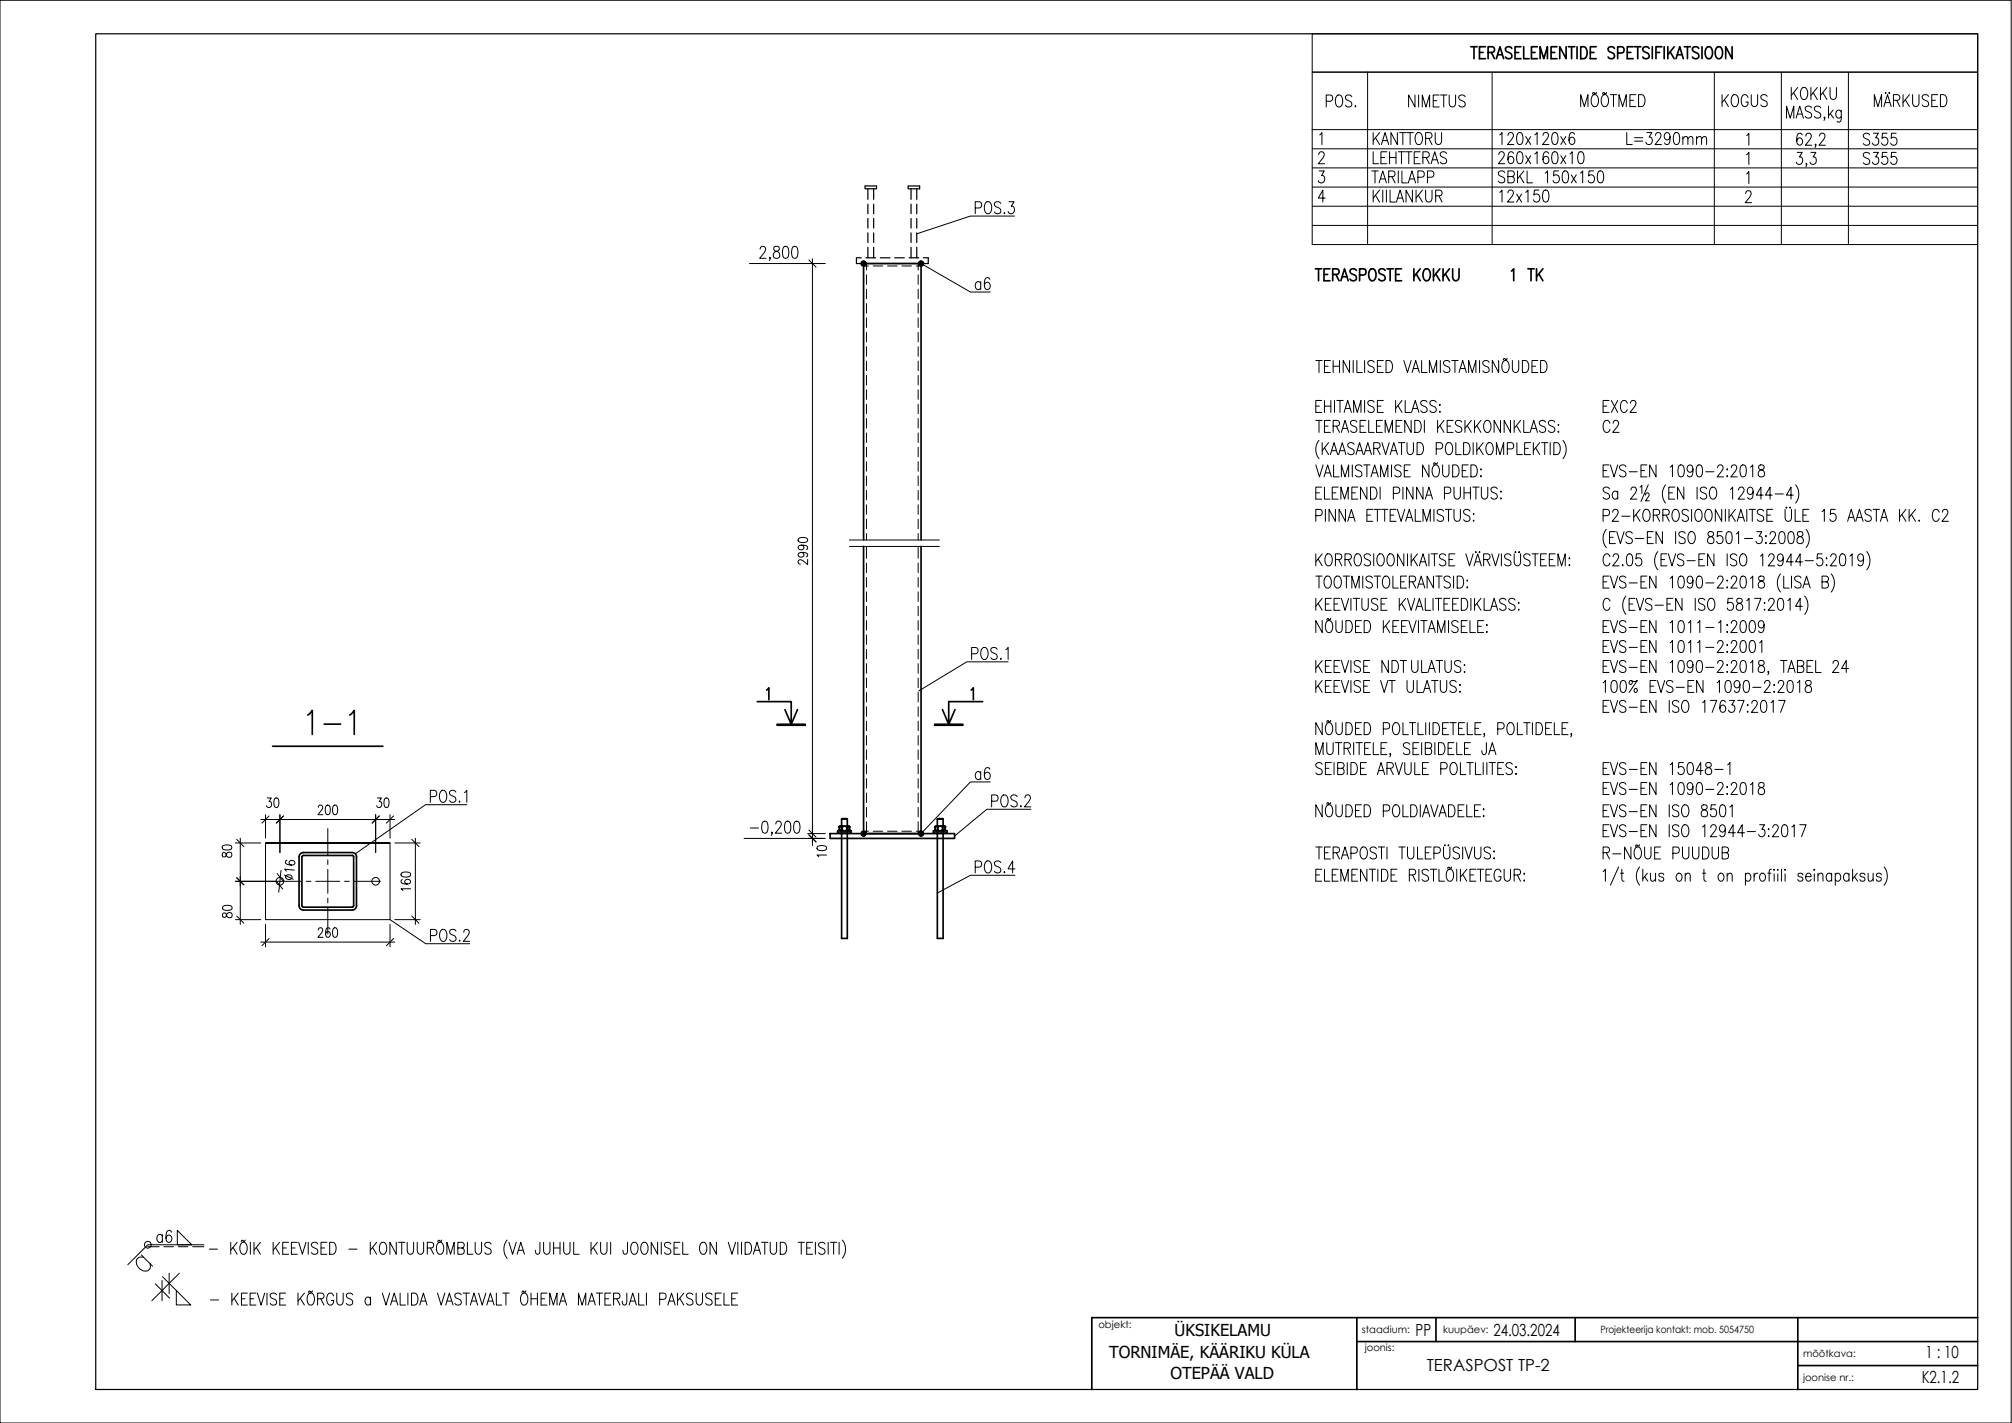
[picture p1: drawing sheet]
<svg xmlns="http://www.w3.org/2000/svg" width="420mm" height="297mm" viewBox="0 0 420 297" stroke-linecap="round" stroke-linejoin="round" font-family="sans-serif">
<defs><g id="words">
<text font-size="8.8" x="63.1" y="154.5">1-1</text>
<text font-size="6.2" x="358.4" y="23.6">KOGUS</text>
<g font-size="5.7">
<text x="372.9" y="21.9">KOKKU</text>
<text x="285.4" y="31.4">KANTTORU</text>
<text x="338.3" y="31.4">L=3290mm</text>
<text x="387.7" y="31.4">S355</text>
<text x="387.7" y="35.6">S355</text>
<text x="273.4" y="60">TERASPOSTE KOKKU 1 TK</text>
<text x="31.4" y="260.7">a6</text>
</g>
<g font-size="3.5">
<text x="295.6" y="278.9">PP</text>
<text x="311.9" y="278.9">24.03.2024</text>
<text x="298" y="286.2">TERASPOST TP-2</text>
<text x="402.1" y="283.5">1 : 10</text>
<text x="401.3" y="288.7">K2.1.2</text>
</g>
<g font-size="3.4">
<text x="245.3" y="278.8">ÜKSIKELAMU</text>
<text x="231.6" y="283.4">TORNIMÄE, KÄÄRIKU KÜLA</text>
<text x="244.4" y="288">OTEPÄÄ VALD</text>
</g>
<g font-size="2.1">
<text x="229.4" y="277.2">objekt:</text>
<text x="284.4" y="278.2">staadium:</text>
<text x="285" y="282">joonis:</text>
<text x="301.3" y="278.2">kuupäev:</text>
<text x="334.2" y="278.2">Projekteerija kontakt: mob. 5054750</text>
<text x="376.5" y="283.2">mõõtkava:</text>
<text x="376.5" y="288.2">joonise nr.:</text>
</g>
</g></defs>
<!-- layer: MOOT -->
<path d="M0 .1h420v296.9h-420z" fill="none" stroke="#000" stroke-width=".21"/>
<!-- layer: FORMAAT -->
<path d="M20 7.1h393v282.9h-393z" fill="none" stroke="#000" stroke-width=".25"/>
<g fill="none" stroke="#000" stroke-width=".21">
<path d="M274 7.1h139v8h-139zM274 15.1h139v12h-139zM279.2 19.9l.2-.1a1.1 1.1 0 0 1 1 1.6l-.1 .3a.67 .67 0 0 1-.7 .7 .67 .67 0 0 1-.6-.7 1.8 1.8 0 0 1 .2-1.8zM285.6 15.1v36M295.5 19.8v2.5l-1.3-2.5v2.5M296.2 19.8v2.5M300.5 19.8h-1.2v2.5h1.2M300.8 19.8h1.4M301.5 19.8v2.5M302.6 19.8v1.8a.67 .67 0 0 0 .7 .7 .67 .67 0 0 0 .7-.7v-1.8M311.6 15.1v36M332.7 19.9l.1-.1a1.1 1.1 0 0 1 1 1.5l-.1 .4a.67 .67 0 0 1-.7 .6 .67 .67 0 0 1-.6-.6 1.8 1.8 0 0 1 .3-1.8z"/>
<path d="M332.7 19.4l-.1 .2M332.7 19.4h.2M333.4 19.3l-.2 .3-.3-.2M334.8 19.9l.1-.1a1.1 1.1 0 0 1 1 1.5l-.1 .4a.67 .67 0 0 1-.7 .6 .67 .67 0 0 1-.6-.6 1.8 1.8 0 0 1 .3-1.8zM334.8 19.4l-.1 .2M334.8 19.4h.2M335.5 19.3l-.2 .3-.3-.2M336.3 19.8h1.3M336.9 19.8v2.5M341.6 19.8h-1.2v2.5h1.2M342.2 19.8h.6a1.47 1.47 0 0 1 0 2.5h-.6zM358 15.1v36"/>
<path d="M372 15.1v36M386 15.1v36M393.8 19.3v.2zM394.5 19.3v.2zM397.4 19.8v2.5M398.7 19.8l-1.3 1.6M399.4 19.8v1.7a.67 .67 0 0 0 .7 .8 .67 .67 0 0 0 .6-.8v-1.7M404.6 19.8h-1.2v2.5h1.2M405.2 19.8h.7a1.47 1.47 0 0 1 0 2.5h-.7zM274 31.1h139M274 35h139M274 27.1v24h139"/>
<path d="M274 39h139M275.4 32.3l.1-.4 .3-.2h.4l.2 .2a.9 .9 0 0 1-.2 1.1l-.9 1.2h1.3M275.5 35.7h1l-.5 .9a.74 .74 0 0 1 .6 1.2 .74 .74 0 0 1-1.3-.1M275.6 28.2l.5-.5v2.5M277 21.1h.8a.68 .68 0 0 0 .5-.6 .68 .68 0 0 0-.5-.7h-.8v2.5M282.3 20.2a.66 .66 0 0 0-.9-.4 .66 .66 0 0 0-.3 .9l.8 .4a.62 .62 0 0 1 .4 .7 .62 .62 0 0 1-.5 .5l-.7-.1-.1-.2M283.1 22.1v.2zM286.5 35.7h1.3M286.8 31.7v2.5h1.1M286.8 39.7v2.5M287.1 35.7v2.5M288 38.2l.8-2.5 .7 2.5"/>
<path d="M288.1 39.7l-1.3 1.6M288.3 37.3h.9M288.8 39.7v2.5M289.5 39.7v2.5M289.6 31.7h-1.2v2.5h1.2M290 36.9h.9a.61 .61 0 0 0 .4-.6 .61 .61 0 0 0-.4-.6h-.9v2.5M290.2 31.7v2.5M290.3 39.7v2.5h1.1M290.7 36.9l.6 1.3M291.5 31.7v2.5M292 35.7v2.5M292.7 31.7v2.5"/>
<path d="M292.8 35.7v2.5h1.1M294.1 38.2l.8-2.5 .7 2.5M294.2 31.7v2.5M294.4 37.3h.9M294.9 39.7v2.5l-1.3-2.5v2.5M295.7 39.7v2.5M296.1 37h.8a.68 .68 0 0 0 .5-.7 .68 .68 0 0 0-.5-.6h-.8v2.5M296.6 31.7h-1.3v2.5h1.3M297 22.3v-2.5l.8 2.5 .7-2.5v2.5M297 39.7l-1.3 1.6M297.1 32.9h.9a.61 .61 0 0 0 .5-.6 .61 .61 0 0 0-.5-.6h-.9v2.5M297.7 39.7v1.8a.67 .67 0 0 0 .7 .7 .67 .67 0 0 0 .6-.7v-1.8"/>
<path d="M297.8 32.9l.7 1.3M298.1 37h.8a.68 .68 0 0 0 .5-.7 .68 .68 0 0 0-.5-.6h-.8v2.5M298.9 34.2l.7-2.5 .8 2.5M299.3 21h.8M302.1 32a.66 .66 0 0 0-.9-.3 .66 .66 0 0 0-.3 .8l.8 .5a.62 .62 0 0 1 .4 .6 .62 .62 0 0 1-.5 .6h-.4l-.4-.4M306 20.2a.66 .66 0 0 0-.9-.4 .66 .66 0 0 0-.4 .9l.9 .4a.62 .62 0 0 1 .4 .7 .62 .62 0 0 1-.5 .5l-.7-.1-.2-.2M313 32.3l.1-.4 .3-.2h.4l.2 .2a.9 .9 0 0 1-.2 1.1l-.9 1.2h1.3M313.2 28.1l.5-.4v2.5M314.2 36a.71 .71 0 0 0-.7-.4 .71 .71 0 0 0-.6 .7l.2 .3 .7 .4a.63 .63 0 0 1 .4 .6 .63 .63 0 0 1-.4 .6l-.7-.1-.2-.3M314.9 28.3l.1-.4 .3-.2h.4l.2 .2a.92 .92 0 0 1-.1 1.1l-1 1.2h1.3M314.9 36.9h.9a.6 .6 0 0 0 .4-.6 .6 .6 0 0 0-.4-.6h-.9v2.5h.9a.68 .68 0 0 0 .5-.7 .68 .68 0 0 0-.5-.6M316 32a.53 .53 0 0 0-.8-.2 2.34 2.34 0 0 0 0 2.3 .55 .55 0 0 0 .8-.3 .71 .71 0 0 0 0-.9 .71 .71 0 0 0-.8-.2l-.3 .6"/>
<path d="M316.9 35.7v2.5M317 27.8l.5-.1a1.22 1.22 0 0 1 .5 1.4l-.2 1-.5 .1a1.22 1.22 0 0 1-.6-1.5zM317 31.8l.5-.1a1.22 1.22 0 0 1 .5 1.4l-.2 1-.5 .1a1.22 1.22 0 0 1-.6-1.5zM317.4 36.7l.8 1.5M318.2 35.7l-1.3 1.6M318.6 28.5l1.1 1.7M318.6 32.5l1.1 1.7M318.9 35.7v2.5h1.1M319.7 28.5l-1.1 1.7M319.7 32.5l-1.1 1.7M320.5 28.1l.5-.4v2.5M320.5 32.1l.5-.4v2.5"/>
<path d="M321.4 39.7h-1l-.1 1a.81 .81 0 0 1 1.3 .5 .81 .81 0 0 1-.9 1l-.3-.1-.2-.4M322.2 28.3l.1-.4 .3-.2h.4l.3 .2a.92 .92 0 0 1-.2 1.1l-1 1.2h1.4M322.4 39.8l.5-.1a1.22 1.22 0 0 1 .6 1.4l-.3 1-.5 .1a1.22 1.22 0 0 1-.6-1.5zM322.7 36.1l.5-.4v2.5M323.4 32a.53 .53 0 0 0-.9-.2 2.34 2.34 0 0 0 0 2.3 .55 .55 0 0 0 .9-.3 .71 .71 0 0 0-.1-.9 .71 .71 0 0 0-.8-.2l-.3 .6M324.3 27.8l.5-.1a1.22 1.22 0 0 1 .6 1.4l-.3 1-.5 .1a1.22 1.22 0 0 1-.6-1.5zM324.3 31.8l.5-.1a1.22 1.22 0 0 1 .6 1.4l-.3 1-.5 .1a1.22 1.22 0 0 1-.6-1.5zM325.5 35.7h-1l-.1 1a.81 .81 0 0 1 1.3 .5 .81 .81 0 0 1-.9 1l-.3-.1-.2-.4M325.9 28.5l1.1 1.7M325.9 32.5l1.1 1.7M326.5 35.8l.5-.1a1.22 1.22 0 0 1 .6 1.4l-.3 1-.5 .1a1.22 1.22 0 0 1-.6-1.5zM327 28.5l-1.1 1.7"/>
<path d="M327 32.5l-1.1 1.7M327.8 32.1l.5-.4v2.5M328.1 36.5l1.1 1.7M328.8 28a.53 .53 0 0 0-.9-.2 2.34 2.34 0 0 0 0 2.3 .7 .7 0 0 0 1-.7 .7 .7 0 0 0-1-.7l-.3 .6M329.2 36.5l-1.1 1.7M329.7 31.8l.5-.1a1.22 1.22 0 0 1 .6 1.4l-.3 1-.5 .1a1.22 1.22 0 0 1-.5-1.5zM330 36.1l.5-.4v2.5M330.1 22.3v-2.5l.7 2.5 .8-2.5v2.5M332.8 35.7h-1l-.1 1a.81 .81 0 0 1 1.3 .5 .81 .81 0 0 1-.9 1l-.3-.1-.2-.4M333.8 35.8l.5-.1a1.22 1.22 0 0 1 .6 1.4l-.3 1-.5 .1a1.22 1.22 0 0 1-.5-1.5zM338.1 22.3v-2.5l.7 2.5 .8-2.5v2.5M340.4 20.9h.7"/>
<path d="M364.7 32.3l.5-.5v2.5M364.7 28.3l.5-.5v2.5M364.7 36.3l.5-.5v2.5M373.1 24.7v-2.5l.7 2.5 .8-2.5v2.5M375.1 24.7l.7-2.5 .8 2.5M375.3 31.8h1l-.5 1a.74 .74 0 0 1 .6 1.1 .74 .74 0 0 1-1.3-.1M376.3 28.2l-.1-.3-.4-.1a1.36 1.36 0 0 0-.6 1.7l.1 .5a.56 .56 0 0 0 .5 .3 .56 .56 0 0 0 .5-.3 .71 .71 0 0 0 0-.9 .71 .71 0 0 0-.8-.2l-.3 .6M377.1 28.4l.1-.3 .3-.3h.4l.3 .3a.9 .9 0 0 1-.2 1l-1 1.2h1.3M377.3 34.2l-.1 .1-.1-.1 .1-.1 .1 .1-.2 .6M378.2 31.8h1l-.6 1a.74 .74 0 0 1 .6 1.1 .74 .74 0 0 1-1.2-.1M378.3 22.5a.71 .71 0 0 0-.7-.4 .71 .71 0 0 0-.6 .7l.2 .3 .7 .4a.63 .63 0 0 1 .4 .6 .63 .63 0 0 1-.5 .6l-.6-.2-.2-.2M379.2 30.2l-.1 .1-.1-.1 .1-.1 .1 .1-.2 .6"/>
<path d="M380 28.4l.1-.3 .2-.3h.4l.3 .3a.9 .9 0 0 1-.2 1l-.9 1.2h1.3M380.2 22.5a.71 .71 0 0 0-.7-.4 .71 .71 0 0 0-.6 .7l.2 .3 .7 .4a.63 .63 0 0 1 .4 .6 .63 .63 0 0 1-.5 .6l-.6-.2-.2-.2M381.1 24.5l-.1 .2-.1-.2 .1-.1 .1 .1-.2 .6M381.8 22.2v2.5M382.2 23.7l.7 1M382.8 23l-1 1.2M384.5 23l-.1 2.2-.3 .3-.5-.1M384.5 23.3a.55 .55 0 0 0-.5-.3 .55 .55 0 0 0-.5 .3 .76 .76 0 0 0-.1 1 .76 .76 0 0 0 .9 .2l.2-.2M391.4 22.3v-2.5l.8 2.5 .7-2.5v2.5M393.4 22.3l.8-2.5 .7 2.5M393.7 21.4h.9M395.4 20.9h.9a.6 .6 0 0 0 .4-.6 .6 .6 0 0 0-.4-.5h-.9v2.5"/>
<path d="M396.1 20.9l.6 1.4M397.9 20.8l.8 1.5M402.7 20.1a.66 .66 0 0 0-.8-.3 .66 .66 0 0 0-.4 .8l.9 .5a.62 .62 0 0 1 .3 .6 .62 .62 0 0 1-.4 .6l-.7-.2-.2-.2M403.4 20.9h.8M156.5 55h15.8M158.7 52l.1-.3 .3-.3h.4l.3 .3a.9 .9 0 0 1-.2 1l-1 1.2h1.4M160.8 53.8l-.1 .1-.1-.1 .1-.1 .1 .1-.2 .6M161.7 51.5a.56 .56 0 0 0 .2 .9 .81 .81 0 0 1 .9 .5 .81 .81 0 0 1-.5 1 .73 .73 0 0 1-.8-.5 .73 .73 0 0 1 .6-.9l.3-.1a.51 .51 0 0 0 .3-.5 .51 .51 0 0 0-.4-.5zM163.7 51.5l.5-.1a1.22 1.22 0 0 1 .5 1.4l-.3 1-.4 .1a1.22 1.22 0 0 1-.6-1.4zM165.6 51.5l.5-.1a1.22 1.22 0 0 1 .5 1.4l-.3 1-.4 .1a1.22 1.22 0 0 1-.6-1.4zM169.7 54v122.5M192.3 55l10.3 6h4.2"/>
<path d="M203.7 43.4h.8a.67 .67 0 0 0 .5-.6 .67 .67 0 0 0-.5-.7h-.8v2.5M204.8 59.1l-.4-.3a.83 .83 0 0 0-.8 .8 .83 .83 0 0 0 .8 .8l.4-.3M204.8 58.8v1.6M205.9 42.2l.2-.1a1.09 1.09 0 0 1 1 1.6l-.1 .3a.67 .67 0 0 1-.7 .6 .67 .67 0 0 1-.6-.6 1.8 1.8 0 0 1 .2-1.8zM206.7 58.3a.53 .53 0 0 0-.9-.2 2.34 2.34 0 0 0 0 2.2 .55 .55 0 0 0 .9-.2 .72 .72 0 0 0 0-.9 .72 .72 0 0 0-.9-.2l-.2 .6M209 42.5a.71 .71 0 0 0-.8-.4 .71 .71 0 0 0-.5 .6l.1 .4 .8 .3a.63 .63 0 0 1 .4 .6 .63 .63 0 0 1-.5 .6l-.7-.1-.1-.3M209.8 44.4v.2zM210.7 42.1h1.1l-.6 1a.74 .74 0 0 1 .6 1.1 .74 .74 0 0 1-1.3-.1M211.8 45.1h-9.2l-11.2 3.7M274 43h139M274 47h139M276.7 41.3h-1.4l.9-1.6v2.5"/>
<path d="M287.2 40.8l.9 1.4M291.6 42.2l.8-2.5 .7 2.5M291.9 41.3h1M296.2 40.8l.8 1.4M299.8 40.9h.9a.6 .6 0 0 0 .4-.6 .6 .6 0 0 0-.4-.6h-.9v2.5M300.5 40.9l.6 1.3M313.2 40.1l.5-.4v2.5M314.9 40.3l.1-.4 .3-.2h.4l.2 .2a.9 .9 0 0 1-.1 1.1l-1 1.2h1.3M316.7 40.5l1.1 1.7M317.8 40.5l-1.1 1.7M318.6 40.1l.5-.4v2.5M364.5 40.4l.1-.3 .3-.3h.4l.3 .3a.9 .9 0 0 1-.2 1l-1 1.2h1.4"/>
<path d="M274.8 75.3h1.3M275.4 75.3v2.5M276.6 76.5h.7M277.8 75.3h-1.2v2.5h1.2M278.4 76.5h1.3M278.4 75.3v2.5M279.7 75.3v2.5M281.8 75.3v2.5l-1.3-2.5v2.5M282.6 75.3v2.5M283.3 75.3v2.5h1.2M285 75.3v2.5M287 75.6a.66 .66 0 0 0-.9-.3 .66 .66 0 0 0-.4 .8l.9 .5a.63 .63 0 0 1 .4 .6 .63 .63 0 0 1-.5 .6h-.4l-.5-.4"/>
<path d="M287.6 76.5h.8M288.9 75.3h-1.3v2.5h1.3M289.4 75.3h.7a1.48 1.48 0 0 1 0 2.5h-.7zM293.2 75.3l.7 2.5 .8-2.5M294.9 77.8l.7-2.5 .8 2.5M295.2 76.9h.9M296.9 75.3v2.5h1.1M298.5 77.8v-2.5l.8 2.5 .7-2.5v2.5M300.8 75.3v2.5M302.8 75.6a.66 .66 0 0 0-.9-.3 .66 .66 0 0 0-.4 .8l.9 .5a.63 .63 0 0 1 .4 .6 .63 .63 0 0 1-.5 .6h-.4l-.5-.4M303.2 75.3h1.3M303.8 75.3v2.5"/>
<path d="M304.7 77.8l.7-2.5 .8 2.5M305 76.9h.9M306.7 77.8v-2.5l.7 2.5 .8-2.5v2.5M309 75.3v2.5M311 75.6a.66 .66 0 0 0-.9-.3 .66 .66 0 0 0-.4 .8l.9 .5a.63 .63 0 0 1 .4 .6 .63 .63 0 0 1-.5 .6h-.4l-.5-.4M313 75.3v2.5l-1.4-2.5v2.5M314 75.4l.2-.1a1.1 1.1 0 0 1 1 1.5l-.1 .4a.67 .67 0 0 1-.7 .6 .67 .67 0 0 1-.7-.6 1.77 1.77 0 0 1 .3-1.8zM314.7 74.8l-.2 .3-.3-.3-.3 .3M315.8 75.3v1.7a.67 .67 0 0 0 .7 .8 .67 .67 0 0 0 .7-.8v-1.7M317.9 75.3h.7a1.48 1.48 0 0 1 0 2.5h-.7zM319.9 76.5h.8M321.2 75.3h-1.3v2.5h1.3"/>
<path d="M321.7 75.3h.7a1.48 1.48 0 0 1 0 2.5h-.7zM274.8 97l.7 2.5 .8-2.5M274.8 84.8h.7M274.8 87.8h1.3M275.4 91.9a3 3 0 0 0 0 3.8M275.4 87.8v2.5M276 83.6h-1.2v2.5h1.2M276.1 92.4v2.5M276.5 99.5l.8-2.5 .7 2.5M276.6 84.8h1.3M276.6 83.6v2.5M276.6 88.9h.7"/>
<path d="M276.6 93.5l.8 1.4M276.8 98.7h.9M277.4 92.4l-1.3 1.7M277.8 87.8h-1.2v2.5h1.2M277.8 94.9l.8-2.5 .7 2.5M277.9 83.6v2.5M278.1 94.1h1M278.4 88.9h.9a.61 .61 0 0 0 .4-.5 .61 .61 0 0 0-.4-.6h-.9v2.5M278.5 97v2.5h1.1M278.7 83.6v2.5M279.1 88.9l.6 1.4M279.2 83.6h1.3"/>
<path d="M279.5 94.9l.8-2.5 .8 2.5M279.8 83.6v2.5M279.8 94.1h1M280.1 90.3l.8-2.5 .7 2.5M280.1 99.5v-2.5l.8 2.5 .7-2.5v2.5M280.4 89.4h.9M280.7 86.1l.7-2.5 .8 2.5M281 85.3h.9M282.4 97v2.5M282.7 86.1v-2.5l.7 2.5 .8-2.5v2.5M282.8 92.8a.66 .66 0 0 0-.9-.4 .66 .66 0 0 0-.4 .8l.9 .5a.62 .62 0 0 1 .4 .6 .62 .62 0 0 1-.5 .6l-.7-.1-.2-.3M283.2 94.9l.7-2.5 .8 2.5"/>
<path d="M283.3 88.1a.66 .66 0 0 0-.8-.3 .66 .66 0 0 0-.4 .8l.9 .5a.63 .63 0 0 1 .4 .6 .63 .63 0 0 1-.5 .6h-.4l-.5-.4M283.4 94.1h1M284 88.9h.8M284.4 97.4a.66 .66 0 0 0-.9-.4 .66 .66 0 0 0-.3 .9l.8 .4a.63 .63 0 0 1 .4 .7 .63 .63 0 0 1-.5 .5l-.6-.1-.2-.2M284.8 97h1.3M284.9 94.9l.7-2.5 .8 2.5M285 83.6v2.5M285.2 94.1h.9M285.3 87.8h-1.3v2.5h1.3M285.4 97v2.5M285.8 87.8v2.5h1.2M286.3 99.5l.8-2.5 .7 2.5"/>
<path d="M286.6 98.7h.9M286.9 93.6h.8a.61 .61 0 0 0 .5-.6 .61 .61 0 0 0-.5-.6h-.8v2.5M287 83.9a.71 .71 0 0 0-.8-.3 .71 .71 0 0 0-.6 .6l.2 .3 .8 .4a.63 .63 0 0 1 .4 .6 .63 .63 0 0 1-.5 .6l-.7-.1-.2-.3M287.4 88.9h.8M287.5 93.6l.7 1.3M287.6 84.8h.8M288.3 99.5v-2.5l.8 2.5 .7-2.5v2.5M288.6 92.4l.7 2.5 .8-2.5M288.7 87.8h-1.3v2.5h1.3M288.9 83.6h-1.3v2.5h1.3M289.3 90.3v-2.5l.7 2.5 .8-2.5v2.5M290.3 94.9l.8-2.5 .7 2.5"/>
<path d="M290.6 94.1h.9M290.6 97v2.5M291.4 83.6v2.5M291.5 88.9h.8M291.9 84.7l.9 1.4M292 92.4h1.3M292.6 97.4a.66 .66 0 0 0-.9-.4 .66 .66 0 0 0-.4 .9l.9 .4a.63 .63 0 0 1 .4 .7 .63 .63 0 0 1-.5 .5l-.7-.1-.1-.2M292.7 92.4v2.5M292.8 87.8h-1.3v2.5h1.3M292.8 83.6l-1.4 1.7M293.3 98.2h.7M293.4 83.6v2.5h1.2"/>
<path d="M293.8 92.4v1.8a.67 .67 0 0 0 .7 .7 .67 .67 0 0 0 .7-.7v-1.8M294.5 97h-1.2v2.5h1.2M294.7 87.8v2.5l-1.4-2.5v2.5M294.8 86.1l.7-2.5 .8 2.5M295.1 85.3h.9M295.4 87.8h.7a1.48 1.48 0 0 1 0 2.5h-.7zM295.9 92.4h.7a1.47 1.47 0 0 1 0 2.5h-.7zM297.4 87.8v2.5M298 83.9a.71 .71 0 0 0-.7-.3 .71 .71 0 0 0-.6 .6l.2 .3 .7 .4a.63 .63 0 0 1 .4 .6 .63 .63 0 0 1-.5 .6l-.6-.1-.2-.3M298.4 97v2.5l-1.3-2.5v2.5M299.4 97.2l.2-.2a1.1 1.1 0 0 1 1 1.6l-.1 .4a.67 .67 0 0 1-.7 .6 .67 .67 0 0 1-.6-.6 1.8 1.8 0 0 1 .2-1.8zM299.9 83.9a.71 .71 0 0 0-.7-.3 .71 .71 0 0 0-.6 .6l.2 .3 .7 .4a.63 .63 0 0 1 .4 .6 .63 .63 0 0 1-.5 .6l-.6-.1-.2-.3"/>
<path d="M299.9 93.7h.9a.68 .68 0 0 0 .5-.6 .68 .68 0 0 0-.5-.7h-.9v2.5M300.2 96.6l-.3 .3-.3-.3-.3 .3M300.2 87.8v2.5M300.7 84.4v.3zM300.7 85.8v.3zM300.7 88.8l.8 1.5M301.3 97v1.8a.67 .67 0 0 0 .6 .8 .67 .67 0 0 0 .7-.8v-1.8M301.5 87.8l-1.3 1.6M302.2 92.5l.2-.1a1.1 1.1 0 0 1 1 1.5l-.1 .4a.67 .67 0 0 1-.7 .6 .67 .67 0 0 1-.7-.6 1.8 1.8 0 0 1 .3-1.8zM302.2 88.9h.8M303.4 97h.6a1.47 1.47 0 0 1 0 2.5h-.6zM303.4 87.8h-1.2v2.5h1.2"/>
<path d="M304 92.4v2.5h1.2M305.3 88.1a.66 .66 0 0 0-.9-.3 .66 .66 0 0 0-.4 .8l.9 .5a.63 .63 0 0 1 .4 .6 .63 .63 0 0 1-.5 .6h-.4l-.5-.4M305.4 98.2h.7M305.6 92.4h.7a1.47 1.47 0 0 1 0 2.5h-.7zM305.9 87.8v2.5M306.4 88.8l.9 1.5M306.6 97h-1.2v2.5h1.2M307.2 97h.6a1.47 1.47 0 0 1 0 2.5h-.6zM307.3 87.8l-1.4 1.6M307.6 92.4v2.5M307.9 87.8v2.5M308.4 88.8l.9 1.5"/>
<path d="M308.4 92.4v2.5M308.9 93.5l.8 1.4M309.3 97.9v.2zM309.3 99.3v.2zM309.3 87.8l-1.4 1.6M309.7 92.4l-1.3 1.7M310.2 87.9l.2-.1a1.1 1.1 0 0 1 1 1.5l-.1 .4a.67 .67 0 0 1-.7 .6 .67 .67 0 0 1-.7-.6 1.77 1.77 0 0 1 .3-1.8zM310.7 92.5l.2-.1a1.1 1.1 0 0 1 .9 1.5l-.1 .4a.66 .66 0 0 1-.6 .6 .66 .66 0 0 1-.7-.6 1.8 1.8 0 0 1 .3-1.8zM312.5 94.9v-2.5l.7 2.5 .8-2.5v2.5M313.3 87.8v2.5l-1.3-2.5v2.5M314.8 93.7h.8a.68 .68 0 0 0 .5-.6 .68 .68 0 0 0-.5-.7h-.8v2.5M315.4 87.8v2.5l-1.3-2.5v2.5"/>
<path d="M316.2 87.8v2.5M316.7 88.8l.8 1.5M316.8 92.4v2.5h1.1M317.5 87.8l-1.3 1.6M318.2 87.8v2.5h1.1M318.4 93.6h.8M319.5 90.3l.8-2.5 .8 2.5M319.6 92.4h-1.2v2.5h1.2M319.8 89.4h1M320.2 92.4v2.5M320.7 93.5l.8 1.4M321.5 92.4l-1.3 1.7"/>
<path d="M321.9 92.4h1.3M322.6 92.4v2.5M322.8 88.1a.66 .66 0 0 0-.9-.3 .66 .66 0 0 0-.4 .8l.9 .5a.63 .63 0 0 1 .4 .6 .63 .63 0 0 1-.5 .6h-.4l-.5-.4M323.7 92.4v2.5M324.5 92.4h.7a1.47 1.47 0 0 1 0 2.5h-.7zM324.7 88.1a.66 .66 0 0 0-.9-.3 .66 .66 0 0 0-.4 .8l.9 .5a.63 .63 0 0 1 .4 .6 .63 .63 0 0 1-.5 .6h-.4l-.5-.4M325.4 88.6v.2zM325.4 90v.3zM326.4 91.9a3 3 0 0 1 0 3.8M334.8 84.8h.7M334.8 98.2h.7M336 83.6h-1.2v2.5h1.2"/>
<path d="M336 97h-1.2v2.5h1.2M336.2 88.4a.67 .67 0 0 0-.7-.7 .67 .67 0 0 0-.6 .7 1.58 1.58 0 0 0 .4 1.9 .72 .72 0 0 0 .9-.6M336.3 97l.8 2.5 .7-2.5M336.5 83.6l1.3 2.5M336.9 88.4l.1-.4 .2-.2h.4l.3 .2a.9 .9 0 0 1-.2 1.1l-.9 1.2h1.3M337.8 83.6l-1.3 2.5M339.5 97.4a.66 .66 0 0 0-.8-.4 .66 .66 0 0 0-.4 .9l.9 .4a.63 .63 0 0 1 .3 .7 .63 .63 0 0 1-.4 .5l-.7-.1-.2-.2M339.8 84.2a.67 .67 0 0 0-.6-.6 .67 .67 0 0 0-.7 .6 1.57 1.57 0 0 0 .5 1.9 .71 .71 0 0 0 .8-.6M340.2 98.5h1.7M340.5 84.2l.1-.4 .3-.2h.3l.3 .2a.9 .9 0 0 1-.2 1.1l-.9 1.2h1.3M342.7 98.2h.7M343.9 97h-1.2v2.5h1.2"/>
<path d="M345.8 97v2.5l-1.3-2.5v2.5M348.8 97.5l.4-.5v2.5M350.7 97.2l.5-.2a1.22 1.22 0 0 1 .5 1.5l-.3 .9-.4 .1a1.22 1.22 0 0 1-.6-1.4zM353.5 97.9a.66 .66 0 0 1-.6 .7 .74 .74 0 0 1-.6-.9 .74 .74 0 0 1 1-.5 2.13 2.13 0 0 1 0 2.2 .53 .53 0 0 1-.9-.2M354.5 97.2l.5-.2a1.22 1.22 0 0 1 .5 1.5l-.2 .9-.5 .1a1.22 1.22 0 0 1-.6-1.4zM356.2 98.5h1.7M358.7 97.6l.1-.3 .3-.3h.3l.3 .3a.9 .9 0 0 1-.2 1l-.9 1.2h1.3M360.7 97.9v.2zM360.7 99.3v.2zM361.5 97.6l.1-.3 .3-.3h.4l.3 .3a.9 .9 0 0 1-.2 1l-1 1.2h1.4M363.6 97.2l.5-.2a1.22 1.22 0 0 1 .6 1.5l-.3 .9-.5 .1a1.22 1.22 0 0 1-.6-1.4zM365.5 97.5l.5-.5v2.5"/>
<path d="M367.3 97.2a.56 .56 0 0 0 .2 .8 .81 .81 0 0 1 1 .6 .81 .81 0 0 1-.5 .9 .73 .73 0 0 1-.9-.5 .73 .73 0 0 1 .6-.9l.4-.1a.51 .51 0 0 0 .3-.5 .51 .51 0 0 0-.4-.5zM166.8 112.4l.7-.2a.86 .86 0 0 1 1.2 .6 1.31 1.31 0 0 1-2 0zM167.3 115.3a.54 .54 0 0 1 .6 .6 .59 .59 0 0 1-.7 .4 .59 .59 0 0 1-.4-.8 1.46 1.46 0 0 1 1.9 .3l-.1 .4h-.2M167.3 113.8a.54 .54 0 0 1 .6 .5 .59 .59 0 0 1-.7 .5 .59 .59 0 0 1-.4-.8 1.46 1.46 0 0 1 1.9 .3l-.1 .3-.2 .1M168.7 116.8v1l-1-.7-.7-.3-.3 .3v.4l.4 .3M177.4 114.1h18.8M177.4 112.7h18.8M274.8 107.6h.8a.68 .68 0 0 0 .5-.6 .68 .68 0 0 0-.5-.7h-.8v2.5M274.8 102.9h.7M274.8 115.6v2.5M275.3 116.7l.8 1.4M276 101.7h-1.2v2.5h1.2"/>
<path d="M276.1 115.6l-1.3 1.7M276.6 101.7v2.5h1.1M276.8 106.3v2.5M277.1 115.7l.2-.1a1.1 1.1 0 0 1 .9 1.6l-.1 .3a.67 .67 0 0 1-.7 .6 .67 .67 0 0 1-.6-.6 1.77 1.77 0 0 1 .3-1.8zM278.2 102.9h.8M278.9 106.3v2.5l-1.4-2.5v2.5M278.9 116.8h.8a.61 .61 0 0 0 .5-.6 .61 .61 0 0 0-.5-.6h-.8v2.5M279.4 101.7h-1.2v2.5h1.2M279.5 116.8l.7 1.3M280 104.2v-2.5l.8 2.5 .7-2.5v2.5M280.9 116.8h.8a.61 .61 0 0 0 .5-.6 .61 .61 0 0 0-.5-.6h-.8v2.5M281 106.3v2.5l-1.4-2.5v2.5"/>
<path d="M281.4 108.8l.8-2.5 .8 2.5M281.5 116.8l.7 1.3M281.7 108h1M282.3 102.9h.8M283.2 115.7l.1-.1a1.1 1.1 0 0 1 1 1.6l-.1 .3a.67 .67 0 0 1-.7 .6 .67 .67 0 0 1-.6-.6 1.77 1.77 0 0 1 .3-1.8zM283.5 101.7h-1.2v2.5h1.2M285.4 101.7v2.5l-1.3-2.5v2.5M285.4 107.5h.8M286.2 101.7h.7a1.48 1.48 0 0 1 0 2.5h-.7zM286.2 116a.66 .66 0 0 0-.8-.4 .66 .66 0 0 0-.4 .8l.8 .5a.63 .63 0 0 1 .4 .7 .63 .63 0 0 1-.5 .5h-.4l-.4-.3M286.7 106.3h-1.3v2.5h1.3M286.9 115.6v2.5"/>
<path d="M287 106.3h1.3M287.6 106.3v2.5M287.9 115.7l.2-.1a1.1 1.1 0 0 1 1 1.6l-.1 .3a.67 .67 0 0 1-.7 .6 .67 .67 0 0 1-.7-.6 1.77 1.77 0 0 1 .3-1.8zM288.2 101.7v2.5M288.5 106.3h1.3M289.2 106.3v2.5M290 115.7l.2-.1a1.1 1.1 0 0 1 1 1.6l-.1 .3a.67 .67 0 0 1-.7 .6 .67 .67 0 0 1-.7-.6 1.77 1.77 0 0 1 .3-1.8zM290.3 107.5h.8M291 103h.8a.68 .68 0 0 0 .5-.7 .68 .68 0 0 0-.5-.6h-.8v2.5M291.5 106.3h-1.2v2.5h1.2M291.8 106.3l.8 2.5 .7-2.5M293 101.7v2.5"/>
<path d="M293.2 115.6v2.5l-1.4-2.5v2.5M293.5 108.8l.8-2.5 .8 2.5M293.8 108h1M293.9 115.6v2.5M294.7 115.6v2.5M295.1 101.7v2.5l-1.4-2.5v2.5M295.2 116.7l.8 1.4M295.5 106.3v2.5h1.2M296 115.6l-1.3 1.7M296.4 118.1l.8-2.5 .7 2.5M296.7 117.3h.9M297.2 101.7v2.5l-1.4-2.5v2.5"/>
<path d="M297.2 108.8v-2.5l.7 2.5 .8-2.5v2.5M297.6 104.2l.8-2.5 .8 2.5M297.9 103.4h1M298.4 115.6v2.5M298.9 115.6h1.3M299.4 106.3v2.5M299.5 115.6v2.5M301.4 106.7a.66 .66 0 0 0-.8-.4 .66 .66 0 0 0-.4 .9l.9 .4a.62 .62 0 0 1 .4 .7 .62 .62 0 0 1-.5 .5l-.7-.1-.2-.2M301.6 103h.9a.68 .68 0 0 0 .5-.7 .68 .68 0 0 0-.5-.6h-.9v2.5M301.8 106.3h1.4M301.9 116a.66 .66 0 0 0-.8-.4 .66 .66 0 0 0-.4 .8l.8 .5a.63 .63 0 0 1 .4 .7 .63 .63 0 0 1-.5 .5h-.3l-.5-.3M302.5 106.3v2.5"/>
<path d="M302.6 116.8h.8M303.6 101.7v1.8a.67 .67 0 0 0 .7 .7 .67 .67 0 0 0 .7-.7v-1.8M303.6 106.3v1.8a.67 .67 0 0 0 .7 .7 .67 .67 0 0 0 .7-.7v-1.8M303.8 115.6h-1.2v2.5h1.2M305.7 102.9h1.4M305.7 101.7v2.5M306.1 115.6l.8 2.5 .7-2.5M307 106.7a.66 .66 0 0 0-.9-.4 .66 .66 0 0 0-.4 .9l.9 .4a.62 .62 0 0 1 .4 .7 .62 .62 0 0 1-.5 .5l-.7-.1-.2-.2M307.1 101.7v2.5M307.5 101.7h1.4M307.7 107.2v.2zM307.7 108.6v.2z"/>
<path d="M307.8 118.1l.8-2.5 .8 2.5M308.1 117.3h1M308.2 115.1v.3zM308.2 101.7v2.5M309 115.1v.3zM309.4 101.7v1.8a.67 .67 0 0 0 .6 .7 .67 .67 0 0 0 .7-.7v-1.8M309.8 116.8h.9a.61 .61 0 0 0 .5-.6 .61 .61 0 0 0-.5-.6h-.9v2.5M310.5 116.8l.7 1.3M311.5 115.6l.8 2.5 .8-2.5M312.7 102a.7 .7 0 0 0-.8-.3 .7 .7 0 0 0-.5 .6l.1 .3 .8 .4a.63 .63 0 0 1 .4 .6 .63 .63 0 0 1-.5 .6h-.4l-.4-.4M313.4 102.5v.3zM313.4 103.9v.3z"/>
<path d="M313.5 115.6v2.5M315.5 116a.66 .66 0 0 0-.8-.4 .66 .66 0 0 0-.4 .8l.9 .5a.63 .63 0 0 1 .3 .7 .63 .63 0 0 1-.4 .5h-.4l-.5-.3M316.2 115.6v1.8a.67 .67 0 0 0 .7 .7 .67 .67 0 0 0 .6-.7v-1.8M316.5 115.1v.3zM317.2 115.1v.3zM319.5 116a.66 .66 0 0 0-.8-.4 .66 .66 0 0 0-.4 .8l.9 .5a.63 .63 0 0 1 .3 .7 .63 .63 0 0 1-.4 .5h-.4l-.5-.3M319.9 115.6h1.3M320.6 115.6v2.5M321.7 116.8h.8M323 115.6h-1.3v2.5h1.3M323.5 116.8h.8M324.8 115.6h-1.3v2.5h1.3"/>
<path d="M325.3 118.1v-2.5l.8 2.5 .8-2.5v2.5M327.7 116.4v.3zM327.7 117.9v.2zM334.8 107.6h.8a.68 .68 0 0 0 .5-.6 .68 .68 0 0 0-.5-.7h-.8v2.5M335.4 110.5a3 3 0 0 0 0 3.8M336.1 102a.66 .66 0 0 0-.8-.3 .66 .66 0 0 0-.4 .8l.8 .5a.63 .63 0 0 1 .4 .6 .63 .63 0 0 1-.5 .6h-.4l-.4-.4M336.1 112.2h.8M336.2 116.2a.67 .67 0 0 0-.7-.6 .67 .67 0 0 0-.6 .6 1.58 1.58 0 0 0 .4 1.9 .72 .72 0 0 0 .9-.6M336.8 106.9l.1-.3 .3-.3h.3l.3 .3a.9 .9 0 0 1-.2 1l-.9 1.2h1.3M336.9 116.2l.1-.3 .2-.3h.4l.3 .3a.9 .9 0 0 1-.2 1l-.9 1.2h1.3M337.3 111h-1.2v2.5h1.2M337.6 111l.8 2.5 .8-2.5"/>
<path d="M337.8 102.9l-.4-.4a.84 .84 0 0 0-.7 .9 .84 .84 0 0 0 .7 .8l.4-.4M337.8 102.5v1.7M338.7 107.8h1.7M338.9 117.9v.2zM339.9 115.7l.5-.1a1.22 1.22 0 0 1 .6 1.4l-.3 1-.5 .1a1.22 1.22 0 0 1-.6-1.4zM340.6 102.3l.1-.4 .3-.2h.3l.3 .2a.9 .9 0 0 1-.2 1.1l-.9 1.2h1.3M340.9 111.3a.66 .66 0 0 0-.9-.3 .66 .66 0 0 0-.4 .8l.9 .5a.62 .62 0 0 1 .4 .6 .62 .62 0 0 1-.5 .6l-.7-.1-.2-.3M341.2 106.3v2.5M341.5 112.4h1.7M341.6 107.4l.9 1.4M342.5 101.7l.4-.4v1.7M342.5 106.3l-1.3 1.7"/>
<path d="M342.7 115.6h-1l-.1 1.1a.81 .81 0 0 1 1.3 .4 .81 .81 0 0 1-.9 1l-.3-.1-.2-.4M343.4 106.4l.2-.1a1.1 1.1 0 0 1 1 1.6l-.1 .3a.67 .67 0 0 1-.7 .7 .67 .67 0 0 1-.6-.7 1.8 1.8 0 0 1 .2-1.8zM343.6 103.4l.1-.4 .4-.1a.46 .46 0 0 1 .2 .7l-.7 .9h.8M344 112.2h.8M344.2 101.2l-1.5 3.5M345.2 107.5h.9a.61 .61 0 0 0 .5-.6 .61 .61 0 0 0-.5-.6h-.9v2.5M345.2 111h-1.2v2.5h1.2M345.9 107.5l.7 1.3M346.2 115.1a3 3 0 0 0 0 3.8M346.9 116.8h.7M347.2 111v2.5l-1.4-2.5v2.5M347.2 107.5h.9a.61 .61 0 0 0 .5-.6 .61 .61 0 0 0-.5-.6h-.9v2.5"/>
<path d="M347.8 101.2a3 3 0 0 0 0 3.8M347.9 107.5l.7 1.3M348.1 115.6h-1.2v2.5h1.2M348.4 115.6l.8 2.5 .7-2.5M348.5 102.9h.7M349.5 106.4l.2-.1a1.1 1.1 0 0 1 1 1.6l-.1 .3a.67 .67 0 0 1-.7 .7 .67 .67 0 0 1-.7-.7 1.8 1.8 0 0 1 .3-1.8zM349.7 101.7h-1.2v2.5h1.2M349.9 111v2.5M351.6 101.7v2.5l-1.3-2.5v2.5M351.6 116a.66 .66 0 0 0-.8-.4 .66 .66 0 0 0-.4 .8l.9 .5a.63 .63 0 0 1 .3 .7 .63 .63 0 0 1-.4 .5h-.4l-.5-.3M351.9 111.3a.66 .66 0 0 0-.8-.3 .66 .66 0 0 0-.4 .8l.8 .5a.62 .62 0 0 1 .4 .6 .62 .62 0 0 1-.5 .6l-.6-.1-.2-.3M352.3 117h1.7"/>
<path d="M352.6 106.7a.66 .66 0 0 0-.9-.4 .66 .66 0 0 0-.4 .9l.9 .4a.62 .62 0 0 1 .4 .7 .62 .62 0 0 1-.5 .5l-.7-.1-.1-.2M352.9 111.1l.2-.1a1.1 1.1 0 0 1 .9 1.5l-.1 .4a.67 .67 0 0 1-.6 .6 .67 .67 0 0 1-.7-.6 1.8 1.8 0 0 1 .3-1.8zM353.3 106.3v2.5M354.3 106.4l.2-.1a1.1 1.1 0 0 1 .9 1.6l-.1 .3a.67 .67 0 0 1-.6 .7 .67 .67 0 0 1-.7-.7 1.8 1.8 0 0 1 .3-1.8zM354.4 101.7v2.5M354.8 116.8h.7M356 115.6h-1.2v2.5h1.2M356.4 102a.66 .66 0 0 0-.9-.3 .66 .66 0 0 0-.3 .8l.8 .5a.63 .63 0 0 1 .4 .6 .63 .63 0 0 1-.5 .6h-.4l-.4-.4M356.4 106.4l.2-.1a1.1 1.1 0 0 1 .9 1.6l-.1 .3a.67 .67 0 0 1-.6 .7 .67 .67 0 0 1-.7-.7 1.8 1.8 0 0 1 .3-1.8zM356.8 111.1a.56 .56 0 0 0 .2 .8 .81 .81 0 0 1 .9 .6 .81 .81 0 0 1-.5 1 .73 .73 0 0 1-.8-.6 .73 .73 0 0 1 .6-.9l.3-.1a.51 .51 0 0 0 .3-.5 .51 .51 0 0 0-.4-.4zM357.3 101.8l.2-.1a1.1 1.1 0 0 1 1 1.5l-.1 .4a.67 .67 0 0 1-.7 .6 .67 .67 0 0 1-.6-.6 1.77 1.77 0 0 1 .2-1.8zM357.9 115.6v2.5l-1.3-2.5v2.5"/>
<path d="M359.5 106.3v2.5l-1.3-2.5v2.5M359.6 111h-.9l-.1 1a.77 .77 0 0 1 1 .1 .77 .77 0 0 1 0 1.1 .77 .77 0 0 1-1 0l-.1-.2M360.3 106.3v2.5M360.7 111.1l.5-.1a1.22 1.22 0 0 1 .5 1.4l-.3 1-.4 .1a1.22 1.22 0 0 1-.6-1.5zM360.7 115.6v2.5M361.1 106.3v2.5M361.3 102.2l.5-.5v2.5M361.5 107.4l.9 1.4M362.4 106.3l-1.3 1.7M362.6 111.4l.5-.4v2.5M362.7 116a.66 .66 0 0 0-.9-.4 .66 .66 0 0 0-.4 .8l.9 .5a.63 .63 0 0 1 .4 .7 .63 .63 0 0 1-.5 .5h-.4l-.5-.3M362.8 108.8l.7-2.5 .8 2.5"/>
<path d="M363.1 102.3l.1-.4 .2-.2h.4l.3 .2a.9 .9 0 0 1-.2 1.1l-.9 1.2h1.3M363.1 108h.9M363.6 115.7l.2-.1a1.1 1.1 0 0 1 1 1.6l-.1 .3a.67 .67 0 0 1-.7 .6 .67 .67 0 0 1-.7-.6 1.77 1.77 0 0 1 .3-1.8zM364.3 112.4h1.7M364.8 106.3v2.5M365.3 106.3h1.3M365.9 106.3v2.5M366.1 102.5a.68 .68 0 0 1-.7 .7 .8 .8 0 0 1-.5-.8 .8 .8 0 0 1 .6-.7l.3 .1a2.1 2.1 0 0 1 0 2.3l-.5 .1-.3-.4M366.9 111h1l-.6 .9a.74 .74 0 0 1 .7 1.2 .74 .74 0 0 1-1.3-.1M367.6 116.1l.5-.5v2.5M368.2 103.4h-1.4l.9-1.7v2.5M368.3 106.7a.66 .66 0 0 0-.9-.4 .66 .66 0 0 0-.3 .9l.8 .4a.62 .62 0 0 1 .4 .7 .62 .62 0 0 1-.5 .5l-.6-.1-.2-.2"/>
<path d="M368.8 111.8v.2zM368.8 113.2v.3zM369 107.5h.7M369.3 116.2l.1-.3 .3-.3h.4l.3 .3a.9 .9 0 0 1-.2 1l-.9 1.2h1.3M369.6 111.6l.1-.4 .3-.2h.4l.3 .2a.92 .92 0 0 1-.2 1.1l-1 1.2h1.4M370.1 103.4h-1.4l.9-1.7v2.5M370.2 106.3h-1.2v2.5h1.2M370.7 103.1h1.7M371.7 111.1l.5-.1a1.22 1.22 0 0 1 .6 1.4l-.3 1-.5 .1a1.22 1.22 0 0 1-.6-1.5zM371.8 119.8a3 3 0 0 0 0 3.8M372.4 116.4a.68 .68 0 0 1-.7 .8 .8 .8 0 0 1-.5-.9 .8 .8 0 0 1 .6-.7l.3 .1a2.1 2.1 0 0 1 0 2.3l-.5 .1-.3-.3M372.8 106.3v1.8a.67 .67 0 0 0 .6 .7 .67 .67 0 0 0 .7-.7v-1.8"/>
<path d="M373.1 105.9v.2zM373.6 111.1l.5-.1a1.22 1.22 0 0 1 .6 1.4l-.3 1-.5 .1a1.22 1.22 0 0 1-.6-1.5zM373.8 105.9v.2zM374.5 103.4h-1.4l.9-1.7v2.5M374.5 117.3h-1.4l.9-1.7v2.5M374.9 106.3v2.5h1.1M375 101.2a3 3 0 0 1 0 3.8M375.4 111.1a.56 .56 0 0 0 .2 .8 .81 .81 0 0 1 1 .6 .81 .81 0 0 1-.5 1 .73 .73 0 0 1-.9-.6 .73 .73 0 0 1 .6-.9l.4-.1a.51 .51 0 0 0 .3-.5 .51 .51 0 0 0-.4-.4zM376.4 117.3h-1.4l.9-1.7v2.5M376.5 107.5h.8M377 117h1.7M377.2 110.5a3 3 0 0 1 0 3.8"/>
<path d="M377.7 106.3h-1.2v2.5h1.2M380.5 106.8l.5-.5v2.5M380.5 115.6h-1l-.1 1.1a.81 .81 0 0 1 1.3 .4 .81 .81 0 0 1-.9 1l-.3-.1-.2-.4M381.4 116.4v.3zM381.4 117.9v.2zM382.3 116.2l.1-.3 .3-.3h.4l.2 .3a.9 .9 0 0 1-.1 1l-1 1.2h1.3M382.4 119.8a3 3 0 0 1 0 3.8M383.3 106.3h-1l-.1 1.1a.77 .77 0 0 1 1 .1 .77 .77 0 0 1 0 1 .77 .77 0 0 1-1 .1l-.1-.3M384.4 115.7l.5-.1a1.22 1.22 0 0 1 .5 1.4l-.2 1-.5 .1a1.22 1.22 0 0 1-.6-1.4zM385.8 108.8l.8-2.5 .7 2.5M386.1 108h1M386.3 116.1l.5-.5v2.5"/>
<path d="M387.5 108.8l.8-2.5 .8 2.5M387.8 108h1M389.2 116.4a.68 .68 0 0 1-.7 .8 .8 .8 0 0 1-.6-.9 .8 .8 0 0 1 .7-.7l.3 .1a2.1 2.1 0 0 1 0 2.3l-.5 .1-.4-.3M389.8 115.1a3 3 0 0 1 0 3.8M390.8 106.7a.66 .66 0 0 0-.9-.4 .66 .66 0 0 0-.4 .9l.9 .4a.62 .62 0 0 1 .4 .7 .62 .62 0 0 1-.5 .5h-.4l-.5-.3M391.2 106.3h1.3M391.8 106.3v2.5M392.7 108.8l.7-2.5 .8 2.5M393 108h.9M396.7 106.3v2.5M397.2 107.4l.8 1.4M398 106.3l-1.3 1.7"/>
<path d="M398.7 106.3v2.5M399.2 107.4l.8 1.4M400 106.3l-1.3 1.7M400.8 108.6v.2zM405 106.9a.67 .67 0 0 0-.7-.6 .67 .67 0 0 0-.7 .6 1.57 1.57 0 0 0 .5 1.9 .71 .71 0 0 0 .9-.6M405.6 106.9l.1-.3 .3-.3h.4l.3 .3a.9 .9 0 0 1-.2 1l-1 1.2h1.4M202.9 136.5h.9a.68 .68 0 0 0 .5-.7 .68 .68 0 0 0-.5-.6h-.9v2.5M205.2 135.3l.2-.1a1.1 1.1 0 0 1 .9 1.5l-.1 .4a.67 .67 0 0 1-.6 .6 .67 .67 0 0 1-.7-.6 1.8 1.8 0 0 1 .3-1.8zM208.2 135.5a.66 .66 0 0 0-.8-.3 .66 .66 0 0 0-.4 .8l.9 .5a.62 .62 0 0 1 .3 .6 .62 .62 0 0 1-.4 .6l-.7-.2-.2-.2M209 137.4v.3zM210 135.6l.5-.4v2.5M210.5 138.2h-8.6l-10.1 6"/>
<path d="M274.8 124.9v2.5M274.8 137.9v2.5M274.8 120.3h1.3M275.3 126l.8 1.4M275.3 138.9l.8 1.5M275.4 120.3v2.5M276.1 129.5v2.5l-1.3-2.5v2.5M276.1 124.9l-1.3 1.7M276.1 137.9l-1.3 1.6M276.8 126.1h.7M276.8 139.1h.7M276.9 120.4l.2-.1a1.1 1.1 0 0 1 .9 1.5l-.1 .4a.67 .67 0 0 1-.6 .6 .67 .67 0 0 1-.7-.6 1.8 1.8 0 0 1 .3-1.8z"/>
<path d="M277.2 129.7l.1-.2a1.09 1.09 0 0 1 1 1.6l-.1 .3a.67 .67 0 0 1-.7 .7 .67 .67 0 0 1-.6-.7 1.79 1.79 0 0 1 .3-1.7zM277.2 129.2l-.1 .2M277.2 129.2h.2M277.9 129.1l-.2 .3-.3-.2M278 124.9h-1.2v2.5h1.2M278 137.9h-1.2v2.5h1.2M278.6 126.1h.7M278.6 139.1h.7M279 120.4l.2-.1a1.1 1.1 0 0 1 .9 1.5l-.1 .4a.67 .67 0 0 1-.7 .6 .67 .67 0 0 1-.6-.6 1.8 1.8 0 0 1 .3-1.8zM279 129.5v1.8a.67 .67 0 0 0 .6 .8 .67 .67 0 0 0 .7-.8v-1.8M279.8 124.9h-1.2v2.5h1.2M279.8 137.9h-1.2v2.5h1.2"/>
<path d="M280.1 124.9l.8 2.5 .7-2.5M280.1 137.9l.8 2.5 .7-2.5M280.5 120.3h1.3M281.1 129.5h.6a1.47 1.47 0 0 1 0 2.5h-.6zM281.2 120.3v2.5M282.1 124.9v2.5M282.1 137.9v2.5M282.3 122.8v-2.5l.8 2.5 .7-2.5v2.5M282.6 124.9h1.3M283.1 130.7h.7M283.3 124.9v2.5M284.1 138.2a.66 .66 0 0 0-.8-.3 .66 .66 0 0 0-.4 .8l.8 .5a.62 .62 0 0 1 .4 .6 .62 .62 0 0 1-.5 .6l-.6-.1-.2-.3"/>
<path d="M284.3 129.5h-1.2v2.5h1.2M284.4 124.9v1.8a.67 .67 0 0 0 .7 .7 .67 .67 0 0 0 .6-.7v-1.8M284.6 120.3v2.5M284.8 139.1h.7M284.9 129.5h.6a1.47 1.47 0 0 1 0 2.5h-.6zM286 137.9h-1.2v2.5h1.2M286.6 120.6a.66 .66 0 0 0-.9-.3 .66 .66 0 0 0-.4 .8l.9 .5a.62 .62 0 0 1 .4 .6 .62 .62 0 0 1-.5 .6l-.7-.2-.1-.2M287 120.3h1.3M287.6 120.3v2.5M287.7 125.3a.66 .66 0 0 0-.8-.4 .66 .66 0 0 0-.4 .8l.8 .5a.62 .62 0 0 1 .4 .6 .62 .62 0 0 1-.4 .6l-.7-.1-.2-.3M288.4 126.1h.8M288.9 129.5v2.5"/>
<path d="M289.1 120.4l.2-.1a1.1 1.1 0 0 1 .9 1.5l-.1 .4a.67 .67 0 0 1-.7 .6 .67 .67 0 0 1-.6-.6 1.8 1.8 0 0 1 .3-1.8zM289.3 130.6l.9 1.4M289.6 124.9h-1.2v2.5h1.2M289.9 137.9v2.5l-1.3-2.5v2.5M290.2 129.5l-1.3 1.7M290.7 137.9h.6a1.47 1.47 0 0 1 0 2.5h-.6zM290.9 120.3v2.5h1.1M290.9 130.7h.7M292.1 129.5h-1.2v2.5h1.2M292.2 124.9v2.5M292.4 137.9h1.3M292.5 121.5h.8"/>
<path d="M292.7 126l.8 1.4M292.7 130.7h.7M293.1 137.9v2.5M293.5 124.9l-1.3 1.7M293.7 120.3h-1.2v2.5h1.2M293.9 124.9l.8 2.5 .7-2.5M293.9 129.5h-1.2v2.5h1.2M294.2 129.5l.8 2.5 .7-2.5M294.3 121.5h.9a.61 .61 0 0 0 .4-.6 .61 .61 0 0 0-.4-.6h-.9v2.5M294.8 137.9v1.8a.67 .67 0 0 0 .6 .7 .67 .67 0 0 0 .7-.7v-1.8M295 121.5l.6 1.3M295.6 127.4l.8-2.5 .8 2.5"/>
<path d="M295.9 126.6h1M296 122.8l.8-2.5 .7 2.5M296.2 129.5v2.5M296.3 121.9h1M296.7 129.5h1.3M296.9 137.9v2.5h1.1M297.3 129.5v2.5M297.6 124.9v2.5h1.2M298.2 132l.8-2.5 .7 2.5M298.5 131.2h.9M298.5 139.5h.9M299.3 124.9v2.5"/>
<path d="M299.3 120.3v2.5l-1.3-2.5v2.5M299.7 124.9h1.4M299.8 120.3h1.4M299.9 137.9h1.4M300.2 132v-2.5l.8 2.5 .7-2.5v2.5M300.4 124.9v2.5M300.5 120.3v2.5M300.6 137.9v2.5M301.5 126.1h.8M301.7 137.9v1.8a.67 .67 0 0 0 .7 .7 .67 .67 0 0 0 .7-.7v-1.8M302.5 129.5v2.5M302.8 124.9h-1.3v2.5h1.3"/>
<path d="M302.9 120.6a.66 .66 0 0 0-.9-.3 .66 .66 0 0 0-.4 .8l.9 .5a.62 .62 0 0 1 .4 .6 .62 .62 0 0 1-.5 .6l-.7-.2-.2-.2M303.4 126.1h.7M303.5 120.3v2.5M304.3 120.3h.7a1.47 1.47 0 0 1 0 2.5h-.7zM304.5 129.9a.71 .71 0 0 0-.8-.4 .71 .71 0 0 0-.5 .6l.2 .4 .7 .3a.63 .63 0 0 1 .4 .7 .63 .63 0 0 1-.5 .5h-.4l-.4-.3M304.6 124.9h-1.2v2.5h1.2M305.1 138.2a.66 .66 0 0 0-.9-.3 .66 .66 0 0 0-.4 .8l.9 .5a.62 .62 0 0 1 .4 .6 .62 .62 0 0 1-.5 .6l-.7-.1-.2-.3M305.2 124.9h.6a1.47 1.47 0 0 1 0 2.5h-.6zM305.2 130.7h.7M305.8 138.7v.2zM306.4 121.1v.2zM306.4 122.5v.3z"/>
<path d="M306.4 129.5h-1.2v2.5h1.2M307 129.5v2.5h1.1M307.2 124.9v2.5M307.9 124.9v2.5M308.4 126l.9 1.4M308.6 130.7h.8M309.3 124.9l-1.4 1.7M309.8 129.5h-1.2v2.5h1.2M309.9 124.9v2.5h1.2M310.5 130.4v.2zM310.5 131.8v.2zM311.3 127.4l.7-2.5 .8 2.5"/>
<path d="M311.5 126.6h1M314.5 125.3a.66 .66 0 0 0-.9-.4 .66 .66 0 0 0-.4 .8l.9 .5a.62 .62 0 0 1 .4 .6 .62 .62 0 0 1-.5 .6l-.7-.1-.1-.3M316.4 125.3a.66 .66 0 0 0-.9-.4 .66 .66 0 0 0-.3 .8l.8 .5a.62 .62 0 0 1 .4 .6 .62 .62 0 0 1-.5 .6l-.7-.1-.1-.3M317.2 125.7v.3zM317.2 127.2v.2zM334.8 121.5h.7M334.8 130.7h.7M334.8 134.9h.7M334.8 139.1h.7M336 120.3h-1.2v2.5h1.2M336 129.5h-1.2v2.5h1.2M336 133.7h-1.2v2.5h1.2"/>
<path d="M336 137.9h-1.2v2.5h1.2M336.2 125.5a.67 .67 0 0 0-.7-.6 .67 .67 0 0 0-.6 .6 1.57 1.57 0 0 0 .4 1.9 .71 .71 0 0 0 .9-.6M336.3 120.3l.8 2.5 .7-2.5M336.3 129.5l.8 2.5 .7-2.5M336.3 133.7l.8 2.5 .7-2.5M336.3 137.9l.8 2.5 .7-2.5M339.5 120.6a.66 .66 0 0 0-.8-.3 .66 .66 0 0 0-.4 .8l.9 .5a.62 .62 0 0 1 .3 .6 .62 .62 0 0 1-.4 .6l-.7-.2-.2-.2M339.5 124.4a3 3 0 0 0 0 3.8M339.5 129.9a.71 .71 0 0 0-.7-.4 .71 .71 0 0 0-.6 .6l.2 .4 .8 .3a.63 .63 0 0 1 .3 .7 .63 .63 0 0 1-.4 .5h-.4l-.5-.3M339.5 134.1a.66 .66 0 0 0-.8-.4 .66 .66 0 0 0-.4 .8l.9 .5a.62 .62 0 0 1 .3 .6 .62 .62 0 0 1-.4 .6h-.4l-.5-.3M339.5 138.2a.66 .66 0 0 0-.8-.3 .66 .66 0 0 0-.4 .8l.9 .5a.62 .62 0 0 1 .3 .6 .62 .62 0 0 1-.4 .6l-.7-.1-.2-.3M340.2 121.7h1.7"/>
<path d="M340.2 126.1h.8M340.2 131h1.7M340.2 135.1h1.7M340.2 139.3h1.7M341.4 124.9h-1.2v2.5h1.2M341.7 124.9l.8 2.5 .7-2.5M342.7 121.5h.7M342.7 130.7h.7M342.7 134.9h.7M342.7 139.1h.7M343.9 120.3h-1.2v2.5h1.2M343.9 129.5h-1.2v2.5h1.2"/>
<path d="M343.9 133.7h-1.2v2.5h1.2M343.9 137.9h-1.2v2.5h1.2M345 125.3a.66 .66 0 0 0-.9-.4 .66 .66 0 0 0-.4 .8l.9 .5a.62 .62 0 0 1 .4 .6 .62 .62 0 0 1-.5 .6l-.7-.1-.2-.3M345.6 126.3h1.7M345.8 120.3v2.5l-1.3-2.5v2.5M345.8 129.5v2.5l-1.3-2.5v2.5M345.8 133.7v2.5l-1.3-2.5v2.5M345.8 137.9v2.5l-1.3-2.5v2.5M348.1 126.1h.8M348.8 120.7l.4-.4v2.5M348.8 130l.4-.5v2.5M348.8 134.2l.4-.5v2.5"/>
<path d="M348.8 138.4l.4-.5v2.5M349.3 124.9h-1.2v2.5h1.2M350.7 120.4l.5-.1a1.22 1.22 0 0 1 .5 1.4l-.3 .9-.4 .2a1.22 1.22 0 0 1-.6-1.5zM350.7 129.7l.5-.2a1.22 1.22 0 0 1 .5 1.5l-.3 .9-.4 .1a1.22 1.22 0 0 1-.6-1.4zM350.7 133.8l.5-.1a1.22 1.22 0 0 1 .5 1.4l-.3 1-.4 .1a1.22 1.22 0 0 1-.6-1.4zM350.7 138l.5-.1a1.22 1.22 0 0 1 .5 1.4l-.3 1-.4 .1a1.22 1.22 0 0 1-.6-1.5zM351.3 124.9v2.5l-1.4-2.5v2.5M352.6 130l.5-.5v2.5M352.6 134.2l.5-.5v2.5M353.5 121.1a.66 .66 0 0 1-.6 .7 .74 .74 0 0 1-.6-.9 .74 .74 0 0 1 1-.5 2.13 2.13 0 0 1 0 2.2 .53 .53 0 0 1-.9-.2M353.5 138.7a.66 .66 0 0 1-.6 .7 .74 .74 0 0 1-.6-.9 .74 .74 0 0 1 1-.5 2.13 2.13 0 0 1 0 2.3 .53 .53 0 0 1-.9-.3M354 124.9v2.5"/>
<path d="M354.5 120.4l.5-.1a1.22 1.22 0 0 1 .5 1.4l-.2 .9-.5 .2a1.22 1.22 0 0 1-.6-1.5zM354.5 130l.5-.5v2.5M354.5 134.2l.5-.5v2.5M354.5 138l.5-.1a1.22 1.22 0 0 1 .5 1.4l-.2 1-.5 .1a1.22 1.22 0 0 1-.6-1.5zM356 125.3a.66 .66 0 0 0-.8-.4 .66 .66 0 0 0-.4 .8l.8 .5a.62 .62 0 0 1 .4 .6 .62 .62 0 0 1-.5 .6l-.6-.1-.2-.3M356.2 121.7h1.7M356.2 131h1.7M356.2 135.1h1.7M356.2 139.3h1.7M357 125l.2-.1a1.1 1.1 0 0 1 .9 1.5l-.1 .4a.67 .67 0 0 1-.7 .6 .67 .67 0 0 1-.6-.6 1.8 1.8 0 0 1 .3-1.8zM358.7 120.8l.1-.3 .3-.2h.3l.3 .2a.9 .9 0 0 1-.2 1.1l-.9 1.2h1.3M358.7 134.3l.1-.4 .3-.2h.3l.3 .2a.9 .9 0 0 1-.2 1.1l-.9 1.2h1.3"/>
<path d="M358.7 138.5l.1-.4 .3-.2h.3l.3 .2a.92 .92 0 0 1-.2 1.1l-.9 1.2h1.3M358.9 130l.4-.5v2.5M360.7 121.1v.2zM360.7 122.5v.3zM360.7 130.4v.2zM360.7 131.8v.2zM360.7 134.5v.3zM360.7 136v.2zM360.7 138.7v.2zM361.5 120.8l.1-.3 .3-.2h.4l.3 .2a.9 .9 0 0 1-.2 1.1l-1 1.2h1.4M361.5 130.1l.1-.3 .3-.3h.4l.3 .3a.9 .9 0 0 1-.2 1l-1 1.2h1.4M361.5 134.3l.1-.4 .3-.2h.4l.3 .2a.9 .9 0 0 1-.2 1.1l-1 1.2h1.4"/>
<path d="M361.5 138.5l.1-.4 .3-.2h.4l.3 .2a.92 .92 0 0 1-.2 1.1l-1 1.2h1.4M361.8 124.9h-.9l-.1 1.1a.77 .77 0 0 1 1 0 .77 .77 0 0 1 0 1.1 .77 .77 0 0 1-1 .1l-.1-.3M362.8 125a.56 .56 0 0 0 .2 .9 .81 .81 0 0 1 .9 .5 .81 .81 0 0 1-.5 1 .73 .73 0 0 1-.8-.6 .73 .73 0 0 1 .6-.8l.3-.1a.51 .51 0 0 0 .3-.6 .51 .51 0 0 0-.4-.4zM363.6 120.4l.5-.1a1.22 1.22 0 0 1 .6 1.4l-.3 .9-.5 .2a1.22 1.22 0 0 1-.6-1.5zM363.6 129.7l.5-.2a1.22 1.22 0 0 1 .6 1.5l-.3 .9-.5 .1a1.22 1.22 0 0 1-.6-1.4zM363.6 133.8l.5-.1a1.22 1.22 0 0 1 .6 1.4l-.3 1-.5 .1a1.22 1.22 0 0 1-.6-1.4zM363.6 138l.5-.1a1.22 1.22 0 0 1 .6 1.4l-.3 1-.5 .1a1.22 1.22 0 0 1-.6-1.5zM364.8 125.4l.5-.5v2.5M365.5 120.7l.5-.4v2.5M365.5 129.7l.5-.2a1.22 1.22 0 0 1 .6 1.5l-.3 .9-.5 .1a1.22 1.22 0 0 1-.5-1.4zM365.5 133.8l.5-.1a1.22 1.22 0 0 1 .6 1.4l-.3 1-.5 .1a1.22 1.22 0 0 1-.5-1.4zM365.5 138.4l.5-.5v2.5"/>
<path d="M366.4 124.9h1.3l-.9 2.5M367.3 120.4a.56 .56 0 0 0 .2 .8 .81 .81 0 0 1 1 .6 .81 .81 0 0 1-.5 1 .73 .73 0 0 1-.9-.6 .73 .73 0 0 1 .6-.9l.4-.1a.51 .51 0 0 0 .3-.5 .51 .51 0 0 0-.4-.4zM367.3 138a.56 .56 0 0 0 .2 .8 .81 .81 0 0 1 1 .6 .81 .81 0 0 1-.5 1 .73 .73 0 0 1-.9-.6 .73 .73 0 0 1 .6-.9l.4-.1a.51 .51 0 0 0 .3-.5 .51 .51 0 0 0-.4-.4zM367.4 134.2l.5-.5v2.5M368.4 130.4a.66 .66 0 0 1-.7 .7 .74 .74 0 0 1-.5-.9 .74 .74 0 0 1 .9-.5 2.1 2.1 0 0 1 0 2.2l-.5 .1-.3-.3M368.5 125.7v.3zM368.5 127.2v.2zM369.3 125.5l.1-.4 .3-.2h.4l.3 .2a.92 .92 0 0 1-.2 1.1l-.9 1.2h1.3M371.4 125l.5-.1a1.22 1.22 0 0 1 .6 1.4l-.3 1-.5 .1a1.22 1.22 0 0 1-.5-1.4zM371.8 137.9h1.4M372.5 120.3v2.5h1.1M372.5 137.9v2.5"/>
<path d="M373.3 125.4l.5-.5v2.5M373.6 139.5h1M374.1 120.3v2.5M375.3 139.1h.9a.6 .6 0 0 0 .5-.6 .6 .6 0 0 0-.5-.6h-.9v2.5h.9a.68 .68 0 0 0 .5-.7 .68 .68 0 0 0-.5-.6M376.1 120.6a.66 .66 0 0 0-.8-.3 .66 .66 0 0 0-.4 .8l.8 .5a.62 .62 0 0 1 .4 .6 .62 .62 0 0 1-.5 .6l-.6-.2-.2-.2M376.4 126.6h-1.4l.9-1.7v2.5M376.5 122.8l.8-2.5 .7 2.5M376.8 121.9h.9M376.9 124.4a3 3 0 0 1 0 3.8M377.3 139.1h.8M378.6 137.9h-1.3v2.5h1.3M379.2 137.9v2.5h1.1"/>
<path d="M380.5 121.5h.8a.61 .61 0 0 0 .5-.6 .61 .61 0 0 0-.5-.6h-.8v2.5h.8a.67 .67 0 0 0 .5-.7 .67 .67 0 0 0-.5-.6M382.8 138.5l.1-.4 .3-.2h.3l.3 .2a.92 .92 0 0 1-.2 1.1l-.9 1.2h1.3M386 139.5h-1.4l.9-1.6v2.5M274.8 157.5v-2.5l.7 2.5 .8-2.5v2.5M274.8 142v2.5M275.3 143.1l.8 1.4M276.1 150.9v2.4l-1.3-2.4v2.4M276.1 159.5a.66 .66 0 0 0-.8-.3 .66 .66 0 0 0-.4 .8l.8 .5a.63 .63 0 0 1 .4 .6 .63 .63 0 0 1-.5 .6h-.3l-.5-.4M276.1 142l-1.3 1.7M276.8 143.2h.7M277.1 155v1.8a.67 .67 0 0 0 .6 .7 .67 .67 0 0 0 .7-.7v-1.8M277.2 151l.1-.1a1.1 1.1 0 0 1 1 1.5l-.1 .4a.67 .67 0 0 1-.7 .6 .67 .67 0 0 1-.6-.6 1.8 1.8 0 0 1 .3-1.8z"/>
<path d="M277.9 150.4l-.2 .3-.4-.3-.2 .3M278 142h-1.2v2.5h1.2M278 159.2h-1.2v2.5h1.2M278.6 143.2h.7M278.6 159.2v2.5M278.9 155h1.3M279 150.9v1.7a.67 .67 0 0 0 .6 .8 .67 .67 0 0 0 .7-.8v-1.7M279.5 155v2.5M279.8 142h-1.2v2.5h1.2M280.1 142l.8 2.5 .7-2.5M280.7 156.2h.8a.6 .6 0 0 0 .5-.6 .6 .6 0 0 0-.5-.6h-.8v2.5M281.1 150.9h.6a1.47 1.47 0 0 1 0 2.4h-.6z"/>
<path d="M281.3 156.2l.7 1.3M281.3 159.2v2.5M282.1 159.2h.7a1.48 1.48 0 0 1 0 2.5h-.7zM282.1 142v2.5M282.7 155v2.5M283.1 152h.7M283.2 155h1.3M283.8 155v2.5M284.1 142.4a.71 .71 0 0 0-.7-.4 .71 .71 0 0 0-.6 .6l.2 .4 .7 .3a.63 .63 0 0 1 .4 .7 .63 .63 0 0 1-.5 .5l-.6-.1-.2-.2M284.3 150.9h-1.2v2.4h1.2M284.8 143.2h.7M284.9 150.9h.6a1.47 1.47 0 0 1 0 2.4h-.6z"/>
<path d="M285 156.2h.7M285.3 159.2h-1.2v2.5h1.2M286 142h-1.2v2.5h1.2M286.2 155h-1.2v2.5h1.2M286.8 155v2.5h1.1M288.3 142l.8 2.5 .7-2.5M288.4 156.2h.8M288.9 152.2h.8a.68 .68 0 0 0 .5-.7 .68 .68 0 0 0-.5-.6h-.8v2.4M289.6 155h-1.2v2.5h1.2M290 142h1.3M290.4 157.4l-.1 .1-.1-.1 .1-.1 .1 .1-.2 .6M290.7 142v2.5"/>
<path d="M291.2 151l.1-.1a1.1 1.1 0 0 1 1 1.5l-.1 .4a.67 .67 0 0 1-.7 .6 .67 .67 0 0 1-.6-.6 1.8 1.8 0 0 1 .3-1.8zM291.3 159.2l.8 2.5 .8-2.5M293 150.9v2.4h1.1M293.3 159.2v1.8a.67 .67 0 0 0 .7 .7 .67 .67 0 0 0 .7-.7v-1.8M293.8 142v1.8a.67 .67 0 0 0 .7 .8 .67 .67 0 0 0 .7-.8v-1.8M294.3 150.9h1.3M294.4 155.4a.71 .71 0 0 0-.8-.4 .71 .71 0 0 0-.5 .6l.2 .4 .7 .3a.63 .63 0 0 1 .4 .7 .63 .63 0 0 1-.5 .5l-.6-.1-.2-.2M295 150.9v2.4M295.1 156.2h.7M295.4 159.2v2.5h1.2M295.9 142v2.5h1.2M296.1 150.9v2.4h1.2"/>
<path d="M296.3 155h-1.2v2.5h1.2M296.9 155v2.5M297.3 144.5l.7-2.5 .8 2.5M297.5 143.7h1M297.6 156.2h.9a.6 .6 0 0 0 .5-.6 .6 .6 0 0 0-.5-.6h-.9v2.5h.9a.68 .68 0 0 0 .5-.6 .68 .68 0 0 0-.5-.7M297.7 150.9v2.4M298.2 140.4l.8-2.5 .7 2.5M298.3 159.2h-1.2v2.5h1.2M298.5 150.9v2.4M299 142h1.3M299.3 150.9h.6a1.47 1.47 0 0 1 0 2.4h-.6zM299.6 142v2.5"/>
<path d="M299.6 155v2.5M300.4 155h.7a1.47 1.47 0 0 1 0 2.5h-.7zM300.8 142v1.8a.67 .67 0 0 0 .6 .8 .67 .67 0 0 0 .7-.8v-1.8M301.3 152h.7M302.4 156.2h.8M302.5 150.9h-1.2v2.4h1.2M302.8 150.9h1.3M303.2 159.3l.2-.1a1.1 1.1 0 0 1 .9 1.5l-.1 .4a.67 .67 0 0 1-.7 .6 .67 .67 0 0 1-.6-.6 1.77 1.77 0 0 1 .3-1.8zM303.4 150.9v2.4M303.6 155h-1.2v2.5h1.2M304.1 142.4a.71 .71 0 0 0-.7-.4 .71 .71 0 0 0-.6 .6l.2 .4 .7 .3a.63 .63 0 0 1 .4 .7 .63 .63 0 0 1-.5 .5l-.6-.1-.2-.2M304.2 155v2.5h1.2"/>
<path d="M304.6 152h.8M304.9 142.9v.2zM304.9 144.3v.2zM305 159.2v2.5h1.1M305.8 140.1v.3zM305.8 150.9h-1.2v2.4h1.2M305.8 156.2h.8M306.3 159.2h1.3M306.4 150.9v2.4h1.1M307 159.2v2.5M307.1 155h-1.3v2.5h1.3M308 152h.8"/>
<path d="M308.1 159.2v2.5h1.2M309.3 150.9h-1.3v2.4h1.3M309.7 159.2v2.5M310 153.2l-.1 .1-.1-.1 .1-.1 .1 .1-.2 .6M310.4 155l-.1 2.3a.41 .41 0 0 1-.4 .2 .41 .41 0 0 1-.4-.2l-.1-.6M310.5 159.2v2.5M310.9 157.5l.7-2.5 .8 2.5M311 159.2h1.3M311.2 156.7h.9M311.6 159.2v2.5M312.8 152.2h.8a.68 .68 0 0 0 .5-.7 .68 .68 0 0 0-.5-.6h-.8v2.4M314 159.2h-1.2v2.5h1.2"/>
<path d="M315.1 151l.1-.1a1.1 1.1 0 0 1 1 1.5l-.1 .4a.67 .67 0 0 1-.7 .6 .67 .67 0 0 1-.6-.6 1.8 1.8 0 0 1 .3-1.8zM315.8 159.5a.66 .66 0 0 0-.8-.3 .66 .66 0 0 0-.4 .8l.8 .5a.63 .63 0 0 1 .4 .6 .63 .63 0 0 1-.5 .6h-.3l-.5-.4M316.9 150.9v2.4h1.1M318.2 150.9h1.3M318.9 150.9v2.4M320 150.9v2.4M320.8 150.9h.6a1.47 1.47 0 0 1 0 2.4h-.6zM322.8 152h.7M324 150.9h-1.2v2.4h1.2M324.6 150.9v2.4h1.1M326.2 152h.8M327.4 150.9h-1.2v2.4h1.2"/>
<path d="M328.2 153.2l-.1 .1-.1-.1 .1-.1 .1 .1-.2 .6M334.8 142.5l.4-.5v2.5M334.8 147.4h.7M336 146.2h-1.2v2.5h1.2M336 159.2h-1.2v2.5h1.2M336.3 146.2l.8 2.5 .7-2.5M336.3 159.2l.8 2.5 .7-2.5M336.7 142.2l.5-.2a1.22 1.22 0 0 1 .5 1.5l-.3 .9-.4 .1a1.22 1.22 0 0 1-.6-1.4zM338.6 142.2l.5-.2a1.22 1.22 0 0 1 .5 1.5l-.3 .9-.4 .1a1.22 1.22 0 0 1-.6-1.4zM339.5 146.6a.66 .66 0 0 0-.8-.4 .66 .66 0 0 0-.4 .8l.9 .5a.62 .62 0 0 1 .3 .6 .62 .62 0 0 1-.4 .6h-.4l-.5-.3M339.5 159.5a.66 .66 0 0 0-.8-.3 .66 .66 0 0 0-.4 .8l.9 .5a.63 .63 0 0 1 .3 .6 .63 .63 0 0 1-.4 .6h-.4l-.5-.4M340.2 147.6h1.7"/>
<path d="M340.7 142l.2 .5-.3 .4-.4-.3 .1-.4a.63 .63 0 0 1 .9 .1l.7-.3-1.7 2.5M342.7 147.4h.7M343.9 146.2h-1.2v2.5h1.2M343.9 159.2h-1.2v2.5h1.2M344.6 143.2h.7M345.8 142h-1.2v2.5h1.2M345.8 146.2v2.5l-1.3-2.5v2.5M345.8 159.2v2.5l-1.3-2.5v2.5M346.1 142l.8 2.5 .7-2.5M348.6 146.2v2.5M348.8 159.7l.4-.5v2.5M349.3 142.4a.71 .71 0 0 0-.7-.4 .71 .71 0 0 0-.6 .6l.2 .4 .8 .3a.63 .63 0 0 1 .4 .7 .63 .63 0 0 1-.5 .5l-.7-.1-.2-.2"/>
<path d="M350 143.5h1.7M350.6 146.6a.66 .66 0 0 0-.9-.4 .66 .66 0 0 0-.4 .8l.9 .5a.62 .62 0 0 1 .4 .6 .62 .62 0 0 1-.5 .6l-.7-.1-.2-.2M351.5 146.3l.2-.1a1.1 1.1 0 0 1 1 1.6l-.1 .3a.67 .67 0 0 1-.7 .6 .67 .67 0 0 1-.6-.6 1.77 1.77 0 0 1 .2-1.8zM351.5 159.2h-.9l-.1 1.1a.81 .81 0 0 1 1.3 .4 .81 .81 0 0 1-.9 1l-.3-.1-.2-.4M352.5 143.2h.8M352.6 159.3l.5-.1a1.22 1.22 0 0 1 .5 1.4l-.3 1-.4 .1a1.22 1.22 0 0 1-.6-1.4zM353.7 142h-1.2v2.5h1.2M355.5 146.7l.5-.5v2.5M355.6 142v2.5l-1.3-2.5v2.5M356.3 159.3a.55 .55 0 0 0 .2 .8 .82 .82 0 0 1 .9 .6 .82 .82 0 0 1-.4 1 .73 .73 0 0 1-.9-.6 .73 .73 0 0 1 .6-.8l.4-.2a.55 .55 0 0 0 .2-.8l-.3-.1zM357.2 146.2h1.3l-1 2.5M358.6 142.5l.5-.5v2.5"/>
<path d="M360.3 146.6l-.1-.3-.5-.1a1.36 1.36 0 0 0-.5 1.7l.1 .5a.57 .57 0 0 0 .5 .3 .57 .57 0 0 0 .5-.3 .71 .71 0 0 0 0-.9 .71 .71 0 0 0-.9-.2l-.2 .6M360.5 142.2l.5-.2a1.22 1.22 0 0 1 .5 1.5l-.2 .9-.5 .1a1.22 1.22 0 0 1-.6-1.4zM360.7 140.1v.3zM360.8 159.7l.5-.5v2.5M361.2 146.2h1l-.6 1a.74 .74 0 0 1 .7 1.1 .74 .74 0 0 1-1.3-.1M362.9 146.2h1.3l-.9 2.5M363.3 142.9a.66 .66 0 0 1-.6 .7 .74 .74 0 0 1-.6-.9 .74 .74 0 0 1 1-.5 2.12 2.12 0 0 1 0 2.2 .53 .53 0 0 1-.9-.2M364.3 142.2l.5-.2a1.22 1.22 0 0 1 .5 1.5l-.2 .9-.5 .1a1.22 1.22 0 0 1-.6-1.4zM365 147v.3zM365 148.5v.2zM365.8 146.8l.1-.4 .3-.2h.4l.3 .2a.9 .9 0 0 1-.2 1.1l-1 1.2h1.4M366 143.5h1.7"/>
<path d="M367.9 146.3l.5-.1a1.22 1.22 0 0 1 .6 1.4l-.3 1-.5 .1a1.21 1.21 0 0 1-.6-1.4zM368.5 142.6l.1-.3 .3-.3h.4l.2 .3a.9 .9 0 0 1-.2 1l-.9 1.2h1.3M369.3 140.3v.1l-.1-.1 .1-.2v.2l-.1 .6M369.8 146.7l.5-.5v2.5M370.5 142.9v.2zM370.5 144.3v.2zM371.3 142.6l.1-.3 .3-.3h.4l.3 .3a.9 .9 0 0 1-.2 1l-.9 1.2h1.3M371.4 146.2h1.4l-1 2.5M373.3 140.4l.8-2.5 .8 2.5M373.4 142.2l.5-.2a1.22 1.22 0 0 1 .6 1.5l-.3 .9-.5 .1a1.22 1.22 0 0 1-.5-1.4zM375.3 142.5l.5-.5v2.5M377.2 142.2a.56 .56 0 0 0 .1 .8 .81 .81 0 0 1 1 .6 .81 .81 0 0 1-.5 .9 .73 .73 0 0 1-.9-.5 .73 .73 0 0 1 .6-.9l.4-.1a.51 .51 0 0 0 .3-.5 .51 .51 0 0 0-.4-.5z"/>
<path d="M46.5 178a.53 .53 0 0 0 .2 .9l.4-.1a.8 .8 0 0 1 .3-.8 .8 .8 0 0 1 .9 0 .59 .59 0 0 1-.2 1 .59 .59 0 0 1-.8-.5l-.1-.3a.45 .45 0 0 0-.7-.2zM46.5 176.6l.8-.2a.86 .86 0 0 1 1.1 .6 1.29 1.29 0 0 1-2 0zM49.2 176h5.3M50.2 175v18M54.5 171.1h27.9M55.4 170.1v4.9M55.8 166.6h.8l-.4 .7a.59 .59 0 0 1 .5 .9 .59 .59 0 0 1-1 0M57.4 166.7l.4-.1a1.15 1.15 0 0 1 .4 1.6l-.2 .3-.4 .1a1.18 1.18 0 0 1-.3-1.7zM58.5 170.1v7.9M59.9 179.6h-.2l-.1 .4a1.48 1.48 0 0 0 1.9 .4 .57 .57 0 0 0-.5-.8 .57 .57 0 0 0-.6 .7l.5 .3M66.5 168.5l.3-.4h.3l.3 .3-.2 .7-.8 1h1.1M68.1 168.2l.4-.1a1.31 1.31 0 0 1 0 2h-.1a1.48 1.48 0 0 1-.3-1.9z"/>
<path d="M69.7 168.2l.4-.1a1.31 1.31 0 0 1 0 2h-.2a1.48 1.48 0 0 1-.2-1.9zM78.4 170.1v7.9M78.8 166.6h.8l-.4 .7a.59 .59 0 0 1 .5 .9 .59 .59 0 0 1-1 0M80.4 166.7l.4-.1a1.28 1.28 0 0 1 0 2h-.2a1.18 1.18 0 0 1-.3-1.7zM81.4 170.1v4.9M82.4 176h5.3M86.7 175v18M89.9 166.3h.8a.68 .68 0 0 0 .5-.7 .68 .68 0 0 0-.5-.6h-.8v2.5M92.1 165.1l.2-.1a1.1 1.1 0 0 1 1 1.5l-.1 .4a.67 .67 0 0 1-.7 .6 .67 .67 0 0 1-.6-.6 1.77 1.77 0 0 1 .2-1.8zM95.2 165.3a.66 .66 0 0 0-.9-.3 .66 .66 0 0 0-.3 .8l.8 .5a.63 .63 0 0 1 .4 .6 .63 .63 0 0 1-.5 .6h-.4l-.4-.4M96 167.2v.3zM97 165.4l.5-.4v2.5"/>
<path d="M97.5 168h-8.6l-14.7 10.2M155.4 175h13.1M156.7 172.8h1.7M159.3 171.5l.5-.1a1.22 1.22 0 0 1 .6 1.4l-.3 1-.5 .1a1.22 1.22 0 0 1-.5-1.4zM161.2 173.8v.1l-.1-.1 .1-.1v.1l-.1 .6M162 172l.1-.3 .3-.3h.4l.3 .3a.9 .9 0 0 1-.2 1l-1 1.2h1.3M164.1 171.5l.5-.1a1.22 1.22 0 0 1 .6 1.4l-.3 1-.5 .1a1.22 1.22 0 0 1-.6-1.4zM166 171.5l.5-.1a1.22 1.22 0 0 1 .6 1.4l-.3 1-.5 .1a1.22 1.22 0 0 1-.6-1.4zM168.7 175h3.6M168.7 174h3.6M170.7 176.7a1.46 1.46 0 0 1 1.9 .3v.1a1.18 1.18 0 0 1-1.6 .4l-.4-.4zM172.6 178.5h-2l.4 .4"/>
<path d="M204.8 161.4a.55 .55 0 0 0-.5-.4 .55 .55 0 0 0-.5 .4 .76 .76 0 0 0-.1 .9 .76 .76 0 0 0 .9 .3l.2-.2M204.8 161.1v1.6M205.9 179.8l.2-.1a1.09 1.09 0 0 1 1 1.6l-.1 .3a.67 .67 0 0 1-.7 .6 .67 .67 0 0 1-.6-.6 1.8 1.8 0 0 1 .2-1.8zM206.7 160.6a.53 .53 0 0 0-.9-.3 2.34 2.34 0 0 0 0 2.3 .55 .55 0 0 0 .9-.2 .71 .71 0 0 0 0-.9 .71 .71 0 0 0-.9-.2l-.2 .6M206.8 163.2h-4.2l-10.3 10.8M207.1 167.2h.8a.68 .68 0 0 0 .5-.6 .68 .68 0 0 0-.5-.7h-.8v2.5M209.4 166l.2-.1a1.1 1.1 0 0 1 .9 1.6l-.1 .3a.67 .67 0 0 1-.6 .7 .67 .67 0 0 1-.7-.7 1.8 1.8 0 0 1 .3-1.8zM212.4 166.3a.66 .66 0 0 0-.8-.4 .66 .66 0 0 0-.4 .9l.8 .4a.62 .62 0 0 1 .4 .7 .62 .62 0 0 1-.5 .5l-.6-.1-.2-.2M213.2 168.2v.2zM214 166.5l.1-.3 .3-.3h.4l.3 .3a.92 .92 0 0 1-.2 1l-1 1.2h1.4M215.3 168.9h-9.2l-6.8 5.6M274.8 176.8h1.3"/>
<path d="M275.4 176.8v2.5M276.1 168v2.5l-1.3-2.5v2.5M276.6 178h.7M276.8 160.4h.7M277.2 168.1l.1-.1a1.09 1.09 0 0 1 1 1.5l-.1 .4a.67 .67 0 0 1-.7 .6 .67 .67 0 0 1-.6-.6 1.8 1.8 0 0 1 .3-1.8zM277.8 176.8h-1.2v2.5h1.2M277.9 167.5l-.2 .3-.4-.2-.2 .3M278.4 178h.9a.61 .61 0 0 0 .4-.6 .61 .61 0 0 0-.4-.6h-.9v2.5M279 168v1.8a.67 .67 0 0 0 .6 .7 .67 .67 0 0 0 .7-.7v-1.8M279.1 178l.6 1.3M279.3 160.4h.9a.61 .61 0 0 0 .5-.6 .61 .61 0 0 0-.5-.6h-.9v2.5h.9a.68 .68 0 0 0 .5-.7 .68 .68 0 0 0-.5-.6M280.1 179.3l.8-2.5 .7 2.5"/>
<path d="M280.4 178.5h.9M281.1 168h.6a1.47 1.47 0 0 1 0 2.5h-.6zM282.1 178.1h.9a.68 .68 0 0 0 .5-.6 .68 .68 0 0 0-.5-.7h-.9v2.5M283.1 169.2h.7M284.1 160.4h.8M284.3 168h-1.2v2.5h1.2M284.4 176.9l.2-.1a1.1 1.1 0 0 1 .9 1.5l-.1 .4a.67 .67 0 0 1-.6 .6 .67 .67 0 0 1-.7-.6 1.8 1.8 0 0 1 .3-1.8zM284.9 168h.6a1.47 1.47 0 0 1 0 2.5h-.6zM287.4 177.2a.66 .66 0 0 0-.8-.4 .66 .66 0 0 0-.4 .8l.9 .5a.62 .62 0 0 1 .3 .6 .62 .62 0 0 1-.4 .6h-.4l-.5-.3M287.6 161.7l.8-2.5 .8 2.5M287.8 176.8h1.4M287.9 160.9h1"/>
<path d="M288.5 176.8v2.5M288.9 169.3h.8a.67 .67 0 0 0 .5-.7 .67 .67 0 0 0-.5-.6h-.8v2.5M289.6 160.4h.9a.61 .61 0 0 0 .5-.6 .61 .61 0 0 0-.5-.6h-.9v2.5M289.6 176.8v2.5M290.3 160.4l.7 1.3M291.2 168.1l.1-.1a1.09 1.09 0 0 1 1 1.5l-.1 .4a.67 .67 0 0 1-.7 .6 .67 .67 0 0 1-.6-.6 1.8 1.8 0 0 1 .3-1.8zM292.1 176.8h1.3M292.8 176.8v2.5M293 168v2.5h1.1M293.9 176.8v1.8a.67 .67 0 0 0 .7 .7 .67 .67 0 0 0 .7-.7v-1.8M294.6 168h.7a1.47 1.47 0 0 1 0 2.5h-.7zM296 176.8v2.5h1.2"/>
<path d="M296.6 168v2.5M297.1 170.5l.7-2.5 .8 2.5M297.1 160.4h.7M297.3 169.7h1M297.6 178h.8M298.8 168l.7 2.5 .8-2.5M298.9 176.8h-1.3v2.5h1.3M299.4 178.1h.9a.68 .68 0 0 0 .5-.6 .68 .68 0 0 0-.5-.7h-.9v2.5M300.5 170.5l.8-2.5 .7 2.5M300.8 169.7h.9M300.9 160.5h.8a.68 .68 0 0 0 .5-.7 .68 .68 0 0 0-.5-.6h-.8v2.5M301.4 176.8v1.8a.67 .67 0 0 0 .7 .7 .67 .67 0 0 0 .7-.7v-1.8"/>
<path d="M301.7 176.3v.3zM302.5 168h.7a1.47 1.47 0 0 1 0 2.5h-.7zM302.5 176.3v.3zM304.5 169.2h.8M304.8 177.2a.66 .66 0 0 0-.9-.4 .66 .66 0 0 0-.4 .8l.9 .5a.62 .62 0 0 1 .4 .6 .62 .62 0 0 1-.5 .6h-.4l-.5-.3M305.4 176.8v2.5M305.7 168h-1.2v2.5h1.2M305.9 176.8l.8 2.5 .7-2.5M306.3 168v2.5h1.1M307.9 176.8v1.8a.67 .67 0 0 0 .7 .7 .67 .67 0 0 0 .7-.7v-1.8M307.9 169.2h.8M309.2 168h-1.3v2.5h1.3"/>
<path d="M309.8 168.8v.3zM309.8 170.3v.2zM311.3 177.2a.66 .66 0 0 0-.9-.4 .66 .66 0 0 0-.4 .8l.9 .5a.62 .62 0 0 1 .4 .6 .62 .62 0 0 1-.5 .6l-.7-.1-.2-.2M312 177.6v.3zM312 179.1v.2zM312.8 160.4h.7M316.6 160v.3zM316.6 161.4v.3zM334.8 178h.8a.61 .61 0 0 0 .5-.6 .61 .61 0 0 0-.5-.6h-.8v2.5M334.8 160.4h.7M334.8 164.5h.7M334.8 169.2h.7"/>
<path d="M334.8 173.4h.7M335.4 178l.7 1.3M336 163.4h-1.2v2.4h1.2M336 168h-1.2v2.5h1.2M336 172.2h-1.2v2.5h1.2M336.3 163.4l.8 2.4 .7-2.4M336.3 168l.8 2.5 .7-2.5M336.3 172.2l.8 2.5 .7-2.5M336.8 178.2h1.7M339.5 163.7a.66 .66 0 0 0-.8-.4 .66 .66 0 0 0-.4 .9l.9 .5a.62 .62 0 0 1 .3 .6 .62 .62 0 0 1-.4 .5l-.7-.1-.2-.2M339.5 168.3a.71 .71 0 0 0-.7-.3 .71 .71 0 0 0-.6 .6l.2 .3 .8 .4a.63 .63 0 0 1 .3 .6 .63 .63 0 0 1-.4 .6l-.7-.1-.2-.3M339.5 172.5a.66 .66 0 0 0-.8-.3 .66 .66 0 0 0-.4 .8l.9 .5a.63 .63 0 0 1 .3 .6 .63 .63 0 0 1-.4 .6h-.4l-.5-.4"/>
<path d="M340.2 160.6h1.7M340.2 164.8h1.7M340.2 169.4h1.7M340.2 173.6h1.7M340.6 176.8v2.5l-1.4-2.5v2.5M341.6 176.9l.2-.1a1.1 1.1 0 0 1 1 1.5l-.1 .4a.67 .67 0 0 1-.7 .6 .67 .67 0 0 1-.7-.6 1.8 1.8 0 0 1 .3-1.8zM342.4 176.3l-.3 .3-.3-.2-.3 .3M342.7 160.4h.7M342.7 164.5h.7M342.7 169.2h.7M342.7 173.4h.7M343.4 176.8v1.8a.67 .67 0 0 0 .7 .7 .67 .67 0 0 0 .7-.7v-1.8"/>
<path d="M343.9 163.4h-1.2v2.4h1.2M343.9 168h-1.2v2.5h1.2M343.9 172.2h-1.2v2.5h1.2M345.5 178h.8M345.8 163.4v2.4l-1.3-2.4v2.4M345.8 168v2.5l-1.3-2.5v2.5M345.8 172.2v2.5l-1.3-2.5v2.5M346.8 176.8h-1.3v2.5h1.3M348.6 168v2.5M348.6 172.2v2.5M348.8 163.8l.4-.4v2.4M349.3 178.1h.9a.68 .68 0 0 0 .5-.6 .68 .68 0 0 0-.5-.7h-.9v2.5"/>
<path d="M350.6 168.3a.71 .71 0 0 0-.8-.3 .71 .71 0 0 0-.6 .6l.2 .3 .8 .4a.63 .63 0 0 1 .4 .6 .63 .63 0 0 1-.5 .6l-.7-.1-.2-.3M350.6 172.5a.66 .66 0 0 0-.9-.3 .66 .66 0 0 0-.4 .8l.9 .5a.63 .63 0 0 1 .4 .6 .63 .63 0 0 1-.5 .6h-.4l-.5-.4M350.7 163.5l.5-.1a1.22 1.22 0 0 1 .5 1.4l-.3 .9-.4 .1a1.22 1.22 0 0 1-.6-1.4zM351.3 176.8v1.8a.67 .67 0 0 0 .7 .7 .67 .67 0 0 0 .7-.7v-1.8M351.5 168.1l.2-.1a1.09 1.09 0 0 1 1 1.5l-.1 .4a.67 .67 0 0 1-.7 .6 .67 .67 0 0 1-.6-.6 1.8 1.8 0 0 1 .2-1.8zM351.5 172.3l.2-.1a1.1 1.1 0 0 1 1 1.5l-.1 .4a.67 .67 0 0 1-.7 .6 .67 .67 0 0 1-.6-.6 1.77 1.77 0 0 1 .2-1.8zM353.4 176.8v1.8a.67 .67 0 0 0 .7 .7 .67 .67 0 0 0 .7-.7v-1.8M353.5 164.2a.66 .66 0 0 1-.6 .7 .74 .74 0 0 1-.6-.9 .74 .74 0 0 1 1-.5 2.13 2.13 0 0 1 0 2.2 .53 .53 0 0 1-.9-.2M354.5 163.5l.5-.1a1.22 1.22 0 0 1 .5 1.4l-.2 .9-.5 .1a1.22 1.22 0 0 1-.6-1.4zM355.4 168.1a.56 .56 0 0 0 .2 .8 .81 .81 0 0 1 1 .6 .81 .81 0 0 1-.5 1 .73 .73 0 0 1-.9-.6 .73 .73 0 0 1 .6-.8l.4-.2a.51 .51 0 0 0 .3-.5 .51 .51 0 0 0-.4-.4zM355.5 172.6l.5-.4v2.5M355.5 176.8h.7a1.47 1.47 0 0 1 0 2.5h-.7z"/>
<path d="M355.6 160.9h-1.4l1-1.7v2.5M356.2 164.8h1.7M357.3 172.8v-.4l.3-.2h.4l.3 .2a.9 .9 0 0 1-.2 1.1l-.9 1.2h1.3M357.5 176.8v1.8a.67 .67 0 0 0 .7 .7 .67 .67 0 0 0 .7-.7v-1.8M358.1 160.6h1.7M358.3 168h-1v1.1a.81 .81 0 0 1 1.2 .4 .81 .81 0 0 1-.9 1l-.3-.1-.1-.4M358.7 163.9l.1-.3 .3-.2h.3l.3 .2a.9 .9 0 0 1-.2 1.1l-.9 1.1h1.3M359.3 168.1l.5-.1a1.22 1.22 0 0 1 .6 1.4l-.3 1-.5 .1a1.22 1.22 0 0 1-.5-1.4zM359.6 178h.9a.61 .61 0 0 0 .5-.6 .61 .61 0 0 0-.5-.6h-.9v2.5h.9a.67 .67 0 0 0 .5-.7 .67 .67 0 0 0-.5-.6M360.3 173a.68 .68 0 0 1-.7 .7 .8 .8 0 0 1-.5-.8 .8 .8 0 0 1 .6-.7l.3 .1a2.1 2.1 0 0 1 0 2.2l-.5 .2-.3-.4M360.7 164.2v.2zM360.7 165.6v.2z"/>
<path d="M361.3 168.5l.4-.5v2.5M361.5 163.9l.1-.3 .3-.2h.4l.3 .2a.9 .9 0 0 1-.2 1.1l-1 1.1h1.4M362.4 173.8h-1.4l.9-1.6v2.5M363.6 163.5l.5-.1a1.22 1.22 0 0 1 .6 1.4l-.3 .9-.5 .1a1.22 1.22 0 0 1-.6-1.4zM364.3 173.8h-1.4l.9-1.6v2.5M364.9 173.6h1.7M365.5 163.8l.5-.4v2.4M367.3 163.5a.56 .56 0 0 0 .2 .8 .81 .81 0 0 1 1 .6 .81 .81 0 0 1-.5 .9 .73 .73 0 0 1-.9-.5 .73 .73 0 0 1 .6-.9l.4-.1a.51 .51 0 0 0 .3-.5 .51 .51 0 0 0-.4-.4zM367.4 172.2h1.1l-.6 .9a.74 .74 0 0 1 .6 1.1 .74 .74 0 0 1-1.2 0M369.3 173v.2zM369.3 174.4v.3zM370.2 172.8l.1-.4 .3-.2h.4l.3 .2a.9 .9 0 0 1-.2 1.1l-1 1.2h1.3"/>
<path d="M372.3 172.3l.5-.1a1.22 1.22 0 0 1 .5 1.4l-.2 .9-.5 .2a1.22 1.22 0 0 1-.6-1.5zM374.2 172.6l.5-.4v2.5M375.8 172.2h1.4l-1 2.5M46.6 190.7a.54 .54 0 0 0 .2 .8l.4-.2a.63 .63 0 0 1 .6-.8 .63 .63 0 0 1 .7 .7 .65 .65 0 0 1-.8 .3 .65 .65 0 0 1-.5-.7 .44 .44 0 0 0-.6-.1zM46.6 189.2l.7-.2a.86 .86 0 0 1 1.2 .6 1.31 1.31 0 0 1-2 0zM49.2 184h8.2M49.2 192h5.3M54.5 196.7h27.9M55.4 193v4.7M58.7 181.7l-.5 4.6M59.4 182.7l1.8 .8M59.8 182.8a.63 .63 0 0 1 .8-.2 .63 .63 0 0 1 .3 .8 .63 .63 0 0 1-.9 .2 .63 .63 0 0 1-.2-.8z"/>
<path d="M61.4 181.6l-2-.2 .4 .4M66.5 194.1l.3-.4h.3l.3 .3-.2 .7-.8 1h1.1M68.9 193.9l-.1-.1-.3-.1a1.29 1.29 0 0 0 0 2 .59 .59 0 0 0 .5-.7 .59 .59 0 0 0-.8-.5l-.2 .5M69.7 193.8l.4-.1a1.31 1.31 0 0 1 0 2h-.2a1.48 1.48 0 0 1-.2-1.9zM81.4 192l7.5 5h9.2M81.4 193v4.7M82.4 192h5.3M83.8 182.3l.8-.3a.86 .86 0 0 1 1.1 .6 1.31 1.31 0 0 1-2 0zM84 183.6a.43 .43 0 0 0-.2 .7 1.36 1.36 0 0 0 1.9-.2 .59 .59 0 0 0-.7-.6 .59 .59 0 0 0-.4 .8l.5 .2M85.7 185.5h-2l.4 .4M89.9 195.3h.9a.67 .67 0 0 0 .5-.6 .67 .67 0 0 0-.5-.7h-.9v2.5M92.2 194.1l.2-.1a1.09 1.09 0 0 1 .9 1.5l-.1 .4a.67 .67 0 0 1-.6 .6 .67 .67 0 0 1-.7-.6 1.8 1.8 0 0 1 .3-1.8z"/>
<path d="M95.2 194.3a.71 .71 0 0 0-.7-.3 .71 .71 0 0 0-.6 .6l.2 .4 .7 .3a.63 .63 0 0 1 .4 .6 .63 .63 0 0 1-.4 .6l-.7-.1-.2-.3M96 196.3v.2zM96.8 194.6l.1-.4 .3-.2h.4l.3 .2a.9 .9 0 0 1-.2 1.1l-.9 1.2h1.3M203.7 181h.8a.67 .67 0 0 0 .5-.6 .67 .67 0 0 0-.5-.7h-.8v2.5M209 180.1a.71 .71 0 0 0-.8-.4 .71 .71 0 0 0-.5 .6l.1 .4 .8 .3a.63 .63 0 0 1 .4 .6 .63 .63 0 0 1-.5 .6l-.7-.1-.1-.3M209.8 182v.2zM211.9 181.4h-1.4l1-1.7v2.5M211.9 182.7h-9.3l-6.9 3.7M274.8 182.6h.7M276 181.4h-1.2v2.5h1.2M276.6 181.4v2.5h1.1M278.2 182.6h.8"/>
<path d="M279.4 181.4h-1.2v2.5h1.2M280 183.9v-2.5l.8 2.5 .7-2.5v2.5M282.3 182.6h.8M283.5 181.4h-1.2v2.5h1.2M285.4 181.4v2.5l-1.3-2.5v2.5M285.9 181.4h1.4M286.6 181.4v2.5M287.7 181.4v2.5M288.5 181.4h.7a1.47 1.47 0 0 1 0 2.5h-.7zM290.5 182.6h.8M291.7 181.4h-1.2v2.5h1.2M294.3 182.6h.9a.6 .6 0 0 0 .4-.6 .6 .6 0 0 0-.4-.6h-.9v2.5"/>
<path d="M295 182.6l.6 1.3M296.3 181.4v2.5M298.3 181.8a.71 .71 0 0 0-.8-.4 .71 .71 0 0 0-.5 .6l.2 .4 .7 .3a.63 .63 0 0 1 .4 .7 .63 .63 0 0 1-.5 .5l-.6-.1-.2-.2M298.7 181.4h1.3M299.3 181.4v2.5M300.5 181.4v2.5h1.1M302.4 181.6l.2-.2a1.09 1.09 0 0 1 .9 1.6l-.1 .4a.67 .67 0 0 1-.6 .6 .67 .67 0 0 1-.7-.6 1.8 1.8 0 0 1 .3-1.8zM303.1 181l-.2 .3-.4-.3-.2 .3M304.2 181.4v2.5M305 181.4v2.5M305.4 182.5l.9 1.4M306.3 181.4l-1.3 1.7"/>
<path d="M307 182.6h.7M308.2 181.4h-1.2v2.5h1.2M308.5 181.4h1.3M309.2 181.4v2.5M310.3 182.6h.8M311.5 181.4h-1.2v2.5h1.2M313.4 182a.67 .67 0 0 0-.6-.6 .67 .67 0 0 0-.7 .6 1.57 1.57 0 0 0 .5 1.9 .74 .74 0 0 0 .8-.9h-.4M314.1 181.4v1.8a.67 .67 0 0 0 .7 .8 .67 .67 0 0 0 .6-.8v-1.8M316.2 182.6h.9a.6 .6 0 0 0 .4-.6 .6 .6 0 0 0-.4-.6h-.9v2.5M316.9 182.6l.6 1.3M318.3 182.3v.2zM318.3 183.7v.2z"/>
<path d="M334.8 181.9l.4-.5v2.5M338 181l-1.7 3.8M338.4 182.3h.7M338.7 181.4v2.1l.1 .3 .4 .1M342.4 181a3 3 0 0 0 0 3.8M343.1 181.4v2.5M343.4 183l.7 .9M344 182.3l-.9 1.2M344.7 182.3l.1 1.5 .4 .1 .5-.4M345.7 182.3v1.6M347.4 182.6a.55 .55 0 0 0-.5-.3 .55 .55 0 0 0-.5 .3 1.05 1.05 0 0 0 .9 .6l.1 .4a.55 .55 0 0 1-.5 .4 .55 .55 0 0 1-.5-.4M350.3 182.4a.52 .52 0 0 1 .9 .2 .76 .76 0 0 1 0 1 .76 .76 0 0 1-.9 .2 1.02 1.02 0 0 1 0-1.4z"/>
<path d="M351.9 182.7l.5-.4 .5 .1 .1 1.5M351.9 182.3v1.6M355.5 182.3h.7M355.8 181.4v2.1l.1 .3 .4 .1M359.1 182.4a.52 .52 0 0 1 .8 .2 .76 .76 0 0 1 0 1 .76 .76 0 0 1-.8 .2 1.02 1.02 0 0 1 0-1.4zM360.7 182.7l.5-.4 .4 .1 .1 1.5M360.7 182.3v1.6M364.5 182.6a.55 .55 0 0 1 .5-.3 .55 .55 0 0 1 .5 .3 .76 .76 0 0 1 .1 1 .76 .76 0 0 1-.9 .2l-.2-.2M364.5 182.3v2.5M366.3 182.3v1.6M367.1 182.3a.69 .69 0 0 0-.8 .7M367.7 182.4a.52 .52 0 0 1 .9 .2 .76 .76 0 0 1 0 1 .76 .76 0 0 1-.9 .2 1.02 1.02 0 0 1 0-1.4z"/>
<path d="M369.2 182.3h.6M369.9 181.4l-.4 .2-.1 .3v2M370.5 181.4v.3zM370.5 182.4v1.5M371.3 181.4v.3zM371.3 182.4v1.5M372 181.4v2.5M372.8 181.4v.3zM372.8 182.4v1.5M376.5 182.6a.55 .55 0 0 0-.5-.3 .55 .55 0 0 0-.6 .3 1.05 1.05 0 0 0 1 .6l.1 .4a.55 .55 0 0 1-.5 .4 .55 .55 0 0 1-.6-.4M377.1 183h1.1v-.3a.54 .54 0 0 0-.5-.4 .54 .54 0 0 0-.5 .3 .76 .76 0 0 0-.1 1 .76 .76 0 0 0 .9 .2l.2-.2M378.9 181.4v.3z"/>
<path d="M378.9 182.4v1.5M379.6 182.7l.5-.4 .5 .1 .1 1.5M379.6 182.3v1.6M382.5 182.6a.55 .55 0 0 0-.5-.3 .55 .55 0 0 0-.6 .3 .76 .76 0 0 0 0 1 .76 .76 0 0 0 .9 .2l.2-.2M382.5 182.3v1.6M383.3 182.6a.55 .55 0 0 1 .5-.3 .55 .55 0 0 1 .5 .3 .76 .76 0 0 1 0 1 .76 .76 0 0 1-.9 .2l-.1-.2M383.3 182.3v2.5M386.1 182.6a.55 .55 0 0 0-.5-.3 .55 .55 0 0 0-.5 .3 .76 .76 0 0 0-.1 1 .76 .76 0 0 0 .9 .2l.2-.2M386.1 182.3v1.6M386.9 181.4v2.5M387.3 183l.6 .9M387.8 182.3l-.9 1.2"/>
<path d="M389.4 182.6a.55 .55 0 0 0-.5-.3 .55 .55 0 0 0-.5 .3 1.05 1.05 0 0 0 1 .6v.4a.55 .55 0 0 1-.5 .4 .55 .55 0 0 1-.5-.4M390.1 182.3l.1 1.5 .5 .1 .5-.4M391.2 182.3v1.6M392.9 182.6a.55 .55 0 0 0-.5-.3 .55 .55 0 0 0-.6 .3 1.05 1.05 0 0 0 1 .6l.1 .4a.55 .55 0 0 1-.5 .4 .55 .55 0 0 1-.6-.4M393.4 181a3 3 0 0 1 0 3.8M37 256.8l3 3h-3zM42.6 259.8h-11.7l-4.2 4.2M48.2 259.3v2.5M49.5 259.3l-1.3 1.7M50.5 259.4l.2-.1a1.1 1.1 0 0 1 .9 1.6l-.1 .3a.67 .67 0 0 1-.6 .6 .67 .67 0 0 1-.7-.6 1.8 1.8 0 0 1 .3-1.8zM50.8 259.1l-.2-.2-.2 .3M50.8 259.1h.3"/>
<path d="M51.2 258.8l-.1 .3M52.3 259.3v2.5M53 259.3v2.5M54.4 259.3l-1.4 1.7M57 259.3v2.5M58.4 259.3l-1.4 1.7M60.3 259.3h-1.3v2.5h1.3M62.1 259.3h-1.2v2.5h1.2M62.4 259.3l.7 2.5 .8-2.5M64.4 259.3v2.5M66.4 259.7a.66 .66 0 0 0-.9-.4 .66 .66 0 0 0-.4 .9l.9 .4a.62 .62 0 0 1 .4 .7 .62 .62 0 0 1-.5 .5l-.7-.1-.2-.2M68.3 259.3h-1.3v2.5h1.3"/>
<path d="M68.8 259.3h.7a1.47 1.47 0 0 1 0 2.5h-.7zM77.3 259.3v2.5M78.7 259.3l-1.4 1.7M79.6 259.4l.2-.1a1.1 1.1 0 0 1 1 1.6l-.1 .3a.67 .67 0 0 1-.7 .6 .67 .67 0 0 1-.7-.6 1.8 1.8 0 0 1 .3-1.8zM82.8 259.3v2.5l-1.4-2.5v2.5M83.2 259.3h1.4M83.9 259.3v2.5M85 259.3v1.8a.67 .67 0 0 0 .7 .7 .67 .67 0 0 0 .7-.7v-1.8M87.1 259.3v1.8a.67 .67 0 0 0 .7 .7 .67 .67 0 0 0 .7-.7v-1.8M91.5 259.4l.2-.1a1.1 1.1 0 0 1 1 1.6l-.1 .3a.67 .67 0 0 1-.7 .6 .67 .67 0 0 1-.7-.6 1.8 1.8 0 0 1 .3-1.8zM91.9 259.1l-.2-.2-.3 .3M91.9 259.1h.2"/>
<path d="M92.2 258.8l-.1 .3M97.6 259.3v2.5h1.2M99.2 259.3v1.8a.67 .67 0 0 0 .7 .7 .67 .67 0 0 0 .7-.7v-1.8M102.6 259.7a.66 .66 0 0 0-.9-.4 .66 .66 0 0 0-.4 .9l.9 .4a.62 .62 0 0 1 .4 .7 .62 .62 0 0 1-.5 .5l-.7-.1-.2-.2M105.9 258.8a3 3 0 0 0 0 3.9M106.3 259.3l.7 2.5 .8-2.5M112.8 259.3l-.1 2.3a.42 .42 0 0 1-.4 .2 .42 .42 0 0 1-.4-.2l-.1-.6M113.5 259.3v1.8a.67 .67 0 0 0 .7 .7 .67 .67 0 0 0 .7-.7v-1.8M115.6 259.3v2.5M116.9 259.3v2.5M117.7 259.3v1.8a.67 .67 0 0 0 .7 .7 .67 .67 0 0 0 .6-.7v-1.8M119.8 259.3v2.5h1.1"/>
<path d="M123.4 259.3v2.5M124.8 259.3l-1.4 1.7M125.4 259.3v1.8a.67 .67 0 0 0 .7 .7 .67 .67 0 0 0 .7-.7v-1.8M127.5 259.3v2.5M131 259.3l-.1 2.3a.42 .42 0 0 1-.3 .2 .42 .42 0 0 1-.4-.2l-.1-.6M132.1 259.4l.2-.1a1.1 1.1 0 0 1 .9 1.6l-.1 .3a.67 .67 0 0 1-.6 .6 .67 .67 0 0 1-.7-.6 1.8 1.8 0 0 1 .3-1.8zM134.2 259.4l.2-.1a1.1 1.1 0 0 1 .9 1.6l-.1 .3a.67 .67 0 0 1-.6 .6 .67 .67 0 0 1-.7-.6 1.8 1.8 0 0 1 .3-1.8zM137.3 259.3v2.5l-1.3-2.5v2.5M138.1 259.3v2.5M140.1 259.7a.66 .66 0 0 0-.9-.4 .66 .66 0 0 0-.3 .9l.8 .4a.62 .62 0 0 1 .4 .7 .62 .62 0 0 1-.5 .5l-.7-.1-.1-.2M142 259.3h-1.2v2.5h1.2M142.6 259.3v2.5h1.1"/>
<path d="M146.5 259.4l.2-.1a1.1 1.1 0 0 1 .9 1.6l-.1 .3a.66 .66 0 0 1-.7 .6 .66 .66 0 0 1-.6-.6 1.8 1.8 0 0 1 .3-1.8zM149.6 259.3v2.5l-1.3-2.5v2.5M152.1 259.3l.7 2.5 .8-2.5M154.1 259.3v2.5M154.8 259.3v2.5M155.6 259.3h.7a1.47 1.47 0 0 1 0 2.5h-.7zM159 259.3h1.4M159.7 259.3v2.5M160.8 259.3v1.8a.67 .67 0 0 0 .7 .7 .67 .67 0 0 0 .7-.7v-1.8M162.9 259.3h.7a1.47 1.47 0 0 1 0 2.5h-.7zM166.7 259.3h1.3M167.3 259.3v2.5"/>
<path d="M169.7 259.3h-1.2v2.5h1.2M170.3 259.3v2.5M172.3 259.7a.66 .66 0 0 0-.9-.4 .66 .66 0 0 0-.4 .9l.9 .4a.62 .62 0 0 1 .4 .7 .62 .62 0 0 1-.5 .5l-.7-.1-.2-.2M172.9 259.3v2.5M173.4 259.3h1.4M174.1 259.3v2.5M175.2 259.3v2.5M175.9 258.8a3 3 0 0 1 0 3.9M29.5 261.9l2.4 2.4M30 262.5a1.1 1.1 0 0 0-1.3 .2 1.1 1.1 0 0 0-.2 1.2 2.02 2.02 0 0 0 2.4 1.3l.4-.4v-1M32.4 268l3 3M33.9 266.5l3 3"/>
<path d="M36.8 269.4l3 3h-3zM37.2 260.2h2M37.5 265.8l-5.8 5.7M40.2 260.2h2.4M43.7 260.7h1.7M43.9 271.4h1.8M48.4 269.9v2.5M48.7 260.4l.8 1.4M48.9 271l.9 1.4M49.8 269.9l-1.4 1.7M50.4 271.1h.8M51.7 269.9h-1.3v2.5h1.3"/>
<path d="M52.2 271.1h.8M53.5 269.9h-1.3v2.5h1.3M53.5 260.4l.9 1.4M53.8 269.9l.7 2.5 .8-2.5M55.8 269.9v2.5M57.5 260.4l.9 1.4M57.8 270.3a.71 .71 0 0 0-.8-.4 .71 .71 0 0 0-.6 .6l.2 .4 .8 .3a.63 .63 0 0 1 .4 .7 .63 .63 0 0 1-.5 .5l-.7-.1-.2-.2M58.4 271.1h.8M59 260.5h.8M59.7 269.9h-1.3v2.5h1.3M60.9 260.5h.7M62.2 269.9v2.5"/>
<path d="M62.7 271l.9 1.4M63.6 269.9l-1.4 1.7M64.5 270l.2-.1a1.09 1.09 0 0 1 1 1.6l-.1 .3a.67 .67 0 0 1-.7 .6 .67 .67 0 0 1-.7-.6 1.8 1.8 0 0 1 .3-1.8zM65.2 269.4l-.2 .3-.4-.2-.2 .3M66.3 271.1h.9a.6 .6 0 0 0 .5-.6 .6 .6 0 0 0-.5-.6h-.9v2.5M67 271.1l.7 1.3M67 260.5h.8M69.7 270.5a.67 .67 0 0 0-.7-.6 .67 .67 0 0 0-.7 .6 1.57 1.57 0 0 0 .5 1.9 .74 .74 0 0 0 .9-.9h-.5M70.3 269.9v1.8a.67 .67 0 0 0 .7 .7 .67 .67 0 0 0 .7-.7v-1.8M72.8 260.7h1.8M73.6 270.3a.7 .7 0 0 0-.7-.4 .7 .7 0 0 0-.6 .6l.2 .4 .8 .3a.64 .64 0 0 1 .4 .7 .64 .64 0 0 1-.5 .5l-.7-.1-.2-.2M77.4 271.1a.55 .55 0 0 0-.6-.4 .55 .55 0 0 0-.5 .4 .76 .76 0 0 0 0 .9 .76 .76 0 0 0 .9 .3l.2-.2"/>
<path d="M77.4 270.7v1.7M77.8 260.4l.9 1.4M79.8 269.9l.8 2.5 .8-2.5M81.6 272.4l.7-2.5 .8 2.5M81.8 271.6h1M83.6 269.9v2.5h1.1M85.2 269.9v2.5M85.9 269.9h.7a1.47 1.47 0 0 1 0 2.5h-.7zM87.7 272.4l.7-2.5 .8 2.5M87.9 271.6h1M89.2 260.5h.9a.6 .6 0 0 0 .5-.6 .6 .6 0 0 0-.5-.6h-.9v2.5M89.9 260.5l.7 1.3"/>
<path d="M91.4 269.9l.7 2.5 .8-2.5M93.1 272.4l.7-2.5 .8 2.5M93.3 261.8v-2.5l.8 2.5 .7-2.5v2.5M93.4 271.6h.9M95.6 260.5h.9a.6 .6 0 0 0 .5-.6 .6 .6 0 0 0-.5-.6h-.9v2.5h.9a.68 .68 0 0 0 .5-.6 .68 .68 0 0 0-.5-.7M96.3 270.3a.71 .71 0 0 0-.7-.4 .71 .71 0 0 0-.6 .6l.2 .4 .7 .3a.63 .63 0 0 1 .4 .7 .63 .63 0 0 1-.5 .5l-.6-.1-.2-.2M96.7 269.9h1.3M97.4 269.9v2.5M98.2 272.4l.8-2.5 .7 2.5M98.5 271.6h1M99.9 269.9l.8 2.5 .8-2.5M101.7 272.4l.7-2.5 .8 2.5"/>
<path d="M101.9 271.6h1M103.7 269.9v2.5h1.1M105 269.9h1.3M105.7 269.9v2.5M108 261.8l.8-2.5 .7 2.5M108.3 261h.9M109.1 270l.2-.1a1.09 1.09 0 0 1 .9 1.6l-.1 .3a.67 .67 0 0 1-.6 .6 .67 .67 0 0 1-.7-.6 1.8 1.8 0 0 1 .3-1.8zM109.1 269.6l-.1 .2M109.8 269.4l-.2 .3-.4-.2-.1 .1M110.9 271.1h1.3M110.9 269.9v2.5M112.2 269.9v2.5"/>
<path d="M113 271.1h.7M114.2 269.9h-1.2v2.5h1.2M114.8 272.4v-2.5l.8 2.5 .7-2.5v2.5M115.6 260.5h1.3M116.8 272.4l.8-2.5 .7 2.5M117.1 271.6h.9M120.8 272.4v-2.5l.8 2.5 .7-2.5v2.5M122.8 272.4l.8-2.5 .7 2.5M123.1 271.6h.9M123.9 260.4l.9 1.4M124.5 269.9h1.3M125.2 269.9v2.5"/>
<path d="M126.3 271.1h.8M127.6 269.9h-1.3v2.5h1.3M128.1 271.1h.9a.6 .6 0 0 0 .5-.6 .6 .6 0 0 0-.5-.6h-.9v2.5M128.8 271.1l.7 1.3M130.9 269.9l-.1 2.3a.41 .41 0 0 1-.4 .2 .41 .41 0 0 1-.4-.2l-.1-.6M131.4 272.4l.7-2.5 .8 2.5M131.7 271.6h.9M133.4 269.9v2.5h1.1M135 269.9v2.5M137.8 271.2h.8a.67 .67 0 0 0 .5-.6 .67 .67 0 0 0-.5-.7h-.8v2.5M139.5 272.4l.7-2.5 .8 2.5M139.8 271.6h.9"/>
<path d="M140.8 260.5h.7M141.5 269.9v2.5M141.9 271l.9 1.4M142.8 269.9l-1.3 1.7M144.7 270.3a.71 .71 0 0 0-.8-.4 .71 .71 0 0 0-.5 .6l.2 .4 .7 .3a.63 .63 0 0 1 .4 .7 .63 .63 0 0 1-.5 .5l-.6-.1-.2-.2M145.4 269.9v1.8a.67 .67 0 0 0 .6 .7 .67 .67 0 0 0 .7-.7v-1.8M148.7 270.3a.71 .71 0 0 0-.8-.4 .71 .71 0 0 0-.5 .6l.2 .4 .7 .3a.63 .63 0 0 1 .4 .7 .63 .63 0 0 1-.5 .5l-.6-.1-.2-.2M149.4 271.1h.7M150.6 269.9h-1.2v2.5h1.2M151.2 269.9v2.5h1.1M152.8 271.1h.8M154 269.9h-1.2v2.5h1.2"/>
<path d="M157.3 261.8l.8-2.5 .7 2.5M157.6 261h1M168.5 260.5h.7"/>
<circle cx="341.6" cy="144.1" r=".4"/>
</g>
<!-- layer: 0 -->
<g fill="none" stroke="#000" stroke-width=".21">
<path d="M168.9 54.3l1.5 1.5M49.4 175.2l1.5 1.5M56.2 170.3l-1.5 1.5M59.2 170.3l-1.5 1.5M79.2 170.3l-1.5 1.5M82.2 170.3l-1.5 1.5M86 175.2l1.5 1.5M168.9 174.3l1.5 1.5M168.9 173.3l1.5 1.5M49.4 183.2l1.5 1.5M49.4 191.2l1.5 1.5M56.2 195.9l-1.5 1.5"/>
<path d="M57.7 183.9l1.3 1.7M57.9 182.3l1.3 1.7M82.2 195.9l-1.5 1.5M86 191.2l1.5 1.5M33.8 267.3v4.2M35.3 265.8v4.2"/>
</g>
<g fill="none" stroke="#000" stroke-width=".35">
<path d="M180.3 114.1v59.9h12v-59.9M180.3 112.7v-57.7h12v57.7M56.9 155.8h23.1M158.1 146.5h7.1v4.7l-1.3-3.1M160.1 144l.5-.4v2.5M162.3 151.2h5.9M162.3 151.3h5.9M162.3 151.4h5.9M166.5 148.1l-1.3 3.1M195.2 151.2h5.9M195.2 151.3h5.9M195.2 151.4h5.9"/>
<path d="M196.8 148.1l1.3 3.1M202.8 144l.5-.4v2.5M205.2 146.5h-7.1v4.7l1.3-3.1M63.4 178h10.1a.9 .9 0 0 1 1 .9l-.1 10.2M63.4 178.6h10.3l.2 .3v10.2M63.4 178a.9 .9 0 0 0-.9 .9v10.2M63.4 178.6l-.3 .3-.1 10.2M173.3 174h26v1h-26zM174.9 173.4h2.9v.5h-2.9zM175.3 172.6l.3-.1 .2 .1v.7l-.2 .1-.3-.1M175.3 173.3l.2 .1h1.7l.2-.1M175.3 172.6l.2-.1h1.7l.2 .1"/>
<path d="M175.3 172.6v.7M175.7 171h1.2M175.7 171v1.5M175.7 173.4h.1M175.7 173.9v22h1.2v-22M175.8 172.6l.6-.1 .5 .1v.7l-.5 .1-.6-.1zM176.9 172.6v.7l.2 .1 .3-.1M176.9 172.6l.2-.1 .3 .1M176.9 171v1.5M176.9 173.4h.1M177.4 172.6v.7M194.9 173.4h2.9v.5h-2.9z"/>
<path d="M195.3 173.3l.2 .1h1.7l.2-.1M195.3 172.6l.2-.1 .3 .1M195.3 172.6l.2-.1h1.7l.2 .1M195.3 172.6v.7M195.7 171h1.2M195.7 173.9v22h1.2v-22M195.7 171v1.5M195.7 173.4h.1M195.8 172.6l.5-.1 .6 .1v.7l-.6 .1-.5-.1zM195.8 172.6v.7l-.2 .1-.3-.1M196.9 171v1.5M196.9 173.4h.1"/>
<path d="M197.4 172.6l-.3-.1-.2 .1v.7l.2 .1 .3-.1M197.4 172.6v.7M62.5 189.1a.9 .9 0 0 0 .9 .9M63.1 189.1l.3 .3M73.9 189.1l-.4 .3h-10.1M74.5 189.1a.9 .9 0 0 1-1 .9h-10.1M283.3 275v15M299.9 275v5M328.9 275v5M375.4 275v15M413 275h-185v15M283.3 280h129.7"/>
<path d="M375.4 285h37.6"/>
</g>
<!-- layer: k-kriipsjoon -->
<g fill="none" stroke="#000" stroke-width=".21">
<path d="M180.3 55.5h1M180.9 57.4v2M182.3 55.5h2M182.8 55h-1.9v1.4M183.8 55h2M185.3 55.5h2M186.8 55h2M188.3 55.5h2M189.8 55h1.9v1.4M191.3 55.5h1M191.7 57.4v2M180.9 60.4v2"/>
<path d="M180.9 63.4v2M180.9 66.4v2M180.9 69.4v2M180.9 72.4v2M180.9 75.4v2M180.9 78.4v2M191.7 60.4v2M191.7 63.4v2M191.7 66.4v2M191.7 69.4v2M191.7 72.4v2M191.7 75.4v2"/>
<path d="M191.7 78.4v2M180.9 81.4v2M180.9 84.4v2M180.9 87.4v2M180.9 90.4v2M180.9 93.4v2M180.9 96.4v2M180.9 99.4v2M191.7 81.4v2M191.7 84.4v2M191.7 87.4v2M191.7 90.4v2"/>
<path d="M191.7 93.4v2M191.7 96.4v2M191.7 99.4v2M180.9 102.4v2M180.9 105.4v2M180.9 108.4v2M180.9 111.4v1.3M180.9 114.1v2.4M180.9 117.5v2M191.7 102.4v2M191.7 105.4v2M191.7 108.4v2"/>
<path d="M191.7 111.4v1.3M191.7 114.1v2.4M191.7 117.5v2M180.9 120.5v2M180.9 123.5v2M180.9 126.5v2M180.9 129.5v2M180.9 132.5v2M180.9 135.5v2M180.9 138.5v2M191.7 120.5v2M191.7 123.5v2"/>
<path d="M191.7 126.5v2M191.7 129.5v2M191.7 132.5v2M191.7 135.5v2M191.7 138.5v2M180.9 141.5v2M180.9 144.5v2M180.9 147.5v2M180.9 150.5v2M180.9 153.5v2M180.9 156.5v2M180.9 159.5v2"/>
<path d="M191.7 141.5v2M191.7 144.5v2M191.7 147.5v2M191.7 150.5v2M191.7 153.5v2M191.7 156.5v2M191.7 159.5v2M180.3 173.5h1M180.9 171.5v2.5h1.9M180.9 162.5v2M180.9 165.5v2M180.9 168.5v2"/>
<path d="M182.3 173.5h2M183.8 174h2M185.3 173.5h2M186.8 174h2M188.3 173.5h2M191.3 173.5h1M191.7 171.5v2.5h-1.9M191.7 162.5v2M191.7 165.5v2M191.7 168.5v2"/>
</g>
<!-- layer: k-formaat -->
<g fill="none" stroke="#000" stroke-width=".35">
<path d="M307.1 9.8h1.4M307.8 9.8v2.5M308.9 11h.8M310.2 9.8h-1.3v2.5h1.3M310.8 11h.8a.61 .61 0 0 0 .5-.6 .61 .61 0 0 0-.5-.6h-.8v2.5M311.4 11l.7 1.3M312.5 12.3l.7-2.5 .8 2.5M312.8 11.4h.9M315.7 10.1a.66 .66 0 0 0-.8-.3 .66 .66 0 0 0-.4 .8l.8 .5a.62 .62 0 0 1 .4 .6 .62 .62 0 0 1-.5 .6h-.3l-.5-.4M316.4 11h.7M317.6 9.8h-1.2v2.5h1.2M318.2 9.8v2.5h1.1"/>
<path d="M319.8 11h.8M321 9.8h-1.2v2.5h1.2M321.6 12.3v-2.5l.8 2.5 .7-2.5v2.5M323.9 11h.8M325.1 9.8h-1.2v2.5h1.2M327 9.8v2.5l-1.3-2.5v2.5M327.5 9.8h1.4M328.2 9.8v2.5M329.3 9.8v2.5M330.1 9.8h.7a1.47 1.47 0 0 1 0 2.5h-.7zM332.1 11h.8M333.3 9.8h-1.2v2.5h1.2"/>
<path d="M337.1 10.1a.66 .66 0 0 0-.8-.3 .66 .66 0 0 0-.4 .8l.9 .5a.62 .62 0 0 1 .3 .6 .62 .62 0 0 1-.4 .6h-.4l-.5-.4M337.8 11.1h.9a.68 .68 0 0 0 .5-.7 .68 .68 0 0 0-.5-.6h-.9v2.5M339.8 11h.8M341 9.8h-1.2v2.5h1.2M341.3 9.8h1.4M342 9.8v2.5M344.4 10.1a.66 .66 0 0 0-.9-.3 .66 .66 0 0 0-.4 .8l.9 .5a.62 .62 0 0 1 .4 .6 .62 .62 0 0 1-.5 .6h-.4l-.5-.4M345 9.8v2.5M345.8 11h.8M347 9.8h-1.2v2.5M347.5 9.8v2.5M348.3 9.8v2.5"/>
<path d="M348.8 10.8l.8 1.5M349.6 9.8l-1.3 1.6M350 12.3l.8-2.5 .7 2.5M350.3 11.4h.9M351.7 9.8h1.3M352.4 9.8v2.5M354.8 10.1a.66 .66 0 0 0-.9-.3 .66 .66 0 0 0-.4 .8l.9 .5a.62 .62 0 0 1 .4 .6 .62 .62 0 0 1-.5 .6l-.7-.2-.2-.2M355.4 9.8v2.5M356.5 9.9l.2-.1a1.1 1.1 0 0 1 .9 1.5l-.1 .4a.67 .67 0 0 1-.7 .6 .67 .67 0 0 1-.6-.6 1.8 1.8 0 0 1 .3-1.8zM358.6 9.9l.2-.1a1.1 1.1 0 0 1 .9 1.5l-.1 .4a.67 .67 0 0 1-.7 .6 .67 .67 0 0 1-.6-.6 1.8 1.8 0 0 1 .3-1.8zM361.7 9.8v2.5l-1.3-2.5v2.5"/>
</g>
<!-- layer: k-telg -->
<path d="M68.5 173v5.5M68.5 179.5v1M57.4 184h5.5M63.9 184h1M65.9 184h5.1M68.5 181.5v5M68.5 187.5v1M68.5 189.5v5.5M71.9 184h1.1M73.9 184h5.5" fill="none" stroke="#000" stroke-width=".21"/>
<path d="M176.3 170.9h.1M196.3 170.9h.1" fill="none" stroke="#000" stroke-width=".21"/>
<g fill="#000" stroke="#000" stroke-width=".21">
<path d="M179.8 55l.1 .1 .4-.1zM179.9 55.1l.4-.1-.4 .3zM179.9 55.3l.1 .1 .3-.4z"/>
<path d="M180 54.7l-.1 .1 .4 .2zM179.9 54.8l.4 .2-.4-.1zM179.9 54.9l-.1 .1h.5z"/>
<path d="M180.3 55l-.3 .4h.1zM180.3 55l-.1 .5-.1-.1zM180.3 55l-.1 .5h.1z"/>
<path d="M180.2 54.5l.1 .5v-.5zM180.1 54.6l.1-.1 .1 .5zM180 54.7l.3 .3-.2-.4z"/>
<path d="M180.3 55v.5h.2zM180.3 55l.3 .4-.1 .1zM180.3 55l.3 .4h.1z"/>
<path d="M180.6 54.6l-.3 .4 .4-.3zM180.5 54.5l.1 .1-.3 .4zM180.3 54.5v.5l.2-.5z"/>
<path d="M180.3 55l.4 .4 .1-.1zM180.3 55l.5 .1v.2zM180.3 55l.5 .1v-.1z"/>
<path d="M180.3 55h.5v-.1zM180.3 55l.5-.2v.1zM180.3 55l.5-.2-.1-.1z"/>
<path d="M191.8 55l.1 .1 .4-.1zM191.9 55.1l.4-.1-.4 .3zM191.9 55.3l.1 .1 .3-.4z"/>
<path d="M192 54.7l-.1 .1 .4 .2zM191.9 54.8l.4 .2-.4-.1zM191.9 54.9l-.1 .1h.5z"/>
<path d="M192.3 55l-.3 .4h.1zM192.3 55l-.1 .5-.1-.1zM192.3 55l-.1 .5h.1z"/>
<path d="M192.2 54.5l.1 .5v-.5zM192.1 54.6l.1-.1 .1 .5zM192 54.7l.3 .3-.2-.4z"/>
<path d="M192.3 55v.5h.2zM192.3 55l.3 .4-.1 .1zM192.3 55l.3 .4h.1z"/>
<path d="M192.6 54.6l-.3 .4 .4-.3zM192.5 54.5l.1 .1-.3 .4zM192.3 54.5v.5l.2-.5z"/>
<path d="M192.3 55l.4 .4 .1-.1zM192.3 55l.5 .1v.2zM192.3 55l.5 .1v-.1z"/>
<path d="M192.3 55h.5v-.1zM192.3 55l.5-.2v.1zM192.3 55l.5-.2-.1-.1z"/>
<path d="M179.8 174l.1 .1 .4-.1zM179.9 174.1l.4-.1-.4 .3zM179.9 174.3l.1 .1 .3-.4z"/>
<path d="M180 173.7l-.1 .1 .4 .2zM179.9 173.8l.4 .2-.4-.1zM179.9 173.9l-.1 .1h.5z"/>
<path d="M180.3 174l-.3 .4h.1zM180.3 174l-.1 .5-.1-.1zM180.3 174l-.1 .5h.1z"/>
<path d="M180.2 173.5l.1 .5v-.5zM180.1 173.6l.1-.1 .1 .5zM180 173.7l.3 .3-.2-.4z"/>
<path d="M180.3 174v.5h.2zM180.3 174l.3 .4-.1 .1zM180.3 174l.3 .4h.1z"/>
<path d="M180.6 173.6l-.3 .4 .4-.3zM180.5 173.5l.1 .1-.3 .4zM180.3 173.5v.5l.2-.5z"/>
<path d="M180.3 174l.4 .4 .1-.1zM180.3 174l.5 .1v.2zM180.3 174l.5 .1v-.1z"/>
<path d="M180.3 174h.5v-.1zM180.3 174l.5-.2v.1zM180.3 174l.5-.2-.1-.1z"/>
<path d="M191.8 174l.1 .1 .4-.1zM191.9 174.1l.4-.1-.4 .3zM191.9 174.3l.1 .1 .3-.4z"/>
<path d="M192 173.7l-.1 .1 .4 .2zM191.9 173.8l.4 .2-.4-.1zM191.9 173.9l-.1 .1h.5z"/>
<path d="M192.3 174l-.3 .4h.1zM192.3 174l-.1 .5-.1-.1zM192.3 174l-.1 .5h.1z"/>
<path d="M192.2 173.5l.1 .5v-.5zM192.1 173.6l.1-.1 .1 .5zM192 173.7l.3 .3-.2-.4z"/>
<path d="M192.3 174v.5h.2zM192.3 174l.3 .4-.1 .1zM192.3 174l.3 .4h.1z"/>
<path d="M192.6 173.6l-.3 .4 .4-.3zM192.5 173.5l.1 .1-.3 .4zM192.3 173.5v.5l.2-.5z"/>
<path d="M192.3 174l.4 .4 .1-.1zM192.3 174l.5 .1v.2zM192.3 174l.5 .1v-.1z"/>
<path d="M192.3 174h.5v-.1zM192.3 174l.5-.2v.1zM192.3 174l.5-.2-.1-.1z"/>
<circle cx="175.3" cy="173.3" r=".17"/>
<circle cx="175.3" cy="172.6" r=".17"/>
<circle cx="175.8" cy="173.3" r=".17"/>
<circle cx="175.8" cy="172.6" r=".17"/>
<circle cx="176.9" cy="172.6" r=".17"/>
<circle cx="176.9" cy="173.3" r=".17"/>
<circle cx="177.4" cy="173.3" r=".17"/>
<circle cx="177.4" cy="172.6" r=".17"/>
<circle cx="195.3" cy="173.3" r=".17"/>
<circle cx="195.3" cy="172.6" r=".17"/>
<circle cx="195.8" cy="172.6" r=".17"/>
<circle cx="195.8" cy="173.3" r=".17"/>
<circle cx="196.9" cy="173.3" r=".17"/>
<circle cx="196.9" cy="172.6" r=".17"/>
<circle cx="197.4" cy="173.3" r=".17"/>
<circle cx="197.4" cy="172.6" r=".17"/>
</g>
<!-- layer: k-peenjoon -->
<g fill="none" stroke="#000" stroke-width=".21">
<path d="M55.4 176h26v16h-26v-16h26"/>
<circle cx="58.5" cy="184" r=".8"/>
<circle cx="78.4" cy="184" r=".8"/>
</g>
<!-- layer: KATKOV -->
<g fill="none" stroke="#000" stroke-width=".25">
<path d="M180.6 38.8h2.4v.6h-2.4zM181.2 39.4v2.2M182.4 39.4v2.2M189.6 38.8h2.4v.6h-2.4zM190.2 39.4v2.2M191.4 39.4v2.2M179.8 53.8h-1v1.2M180.8 53.8h2M181.2 42.6v2M181.2 45.6v2M181.2 48.6v2M181.2 51.6v2.2"/>
<path d="M182.4 42.6v2M182.4 45.6v2M182.4 48.6v2M182.4 51.6v2.2M183.8 53.8h2M186.8 53.8h2M189.8 53.8h2M190.2 42.6v2M190.2 45.6v2M190.2 48.6v2M190.2 51.6v2.2M191.4 42.6v2"/>
<path d="M191.4 45.6v2M191.4 48.6v2M191.4 51.6v2.2M192.8 53.8h1v1.2"/>
</g>
<!-- layer: MUOTOV -->
<path d="M178.8 55h15" fill="none" stroke="#000" stroke-width=".25"/>
<use href="#words"/>
</svg>
